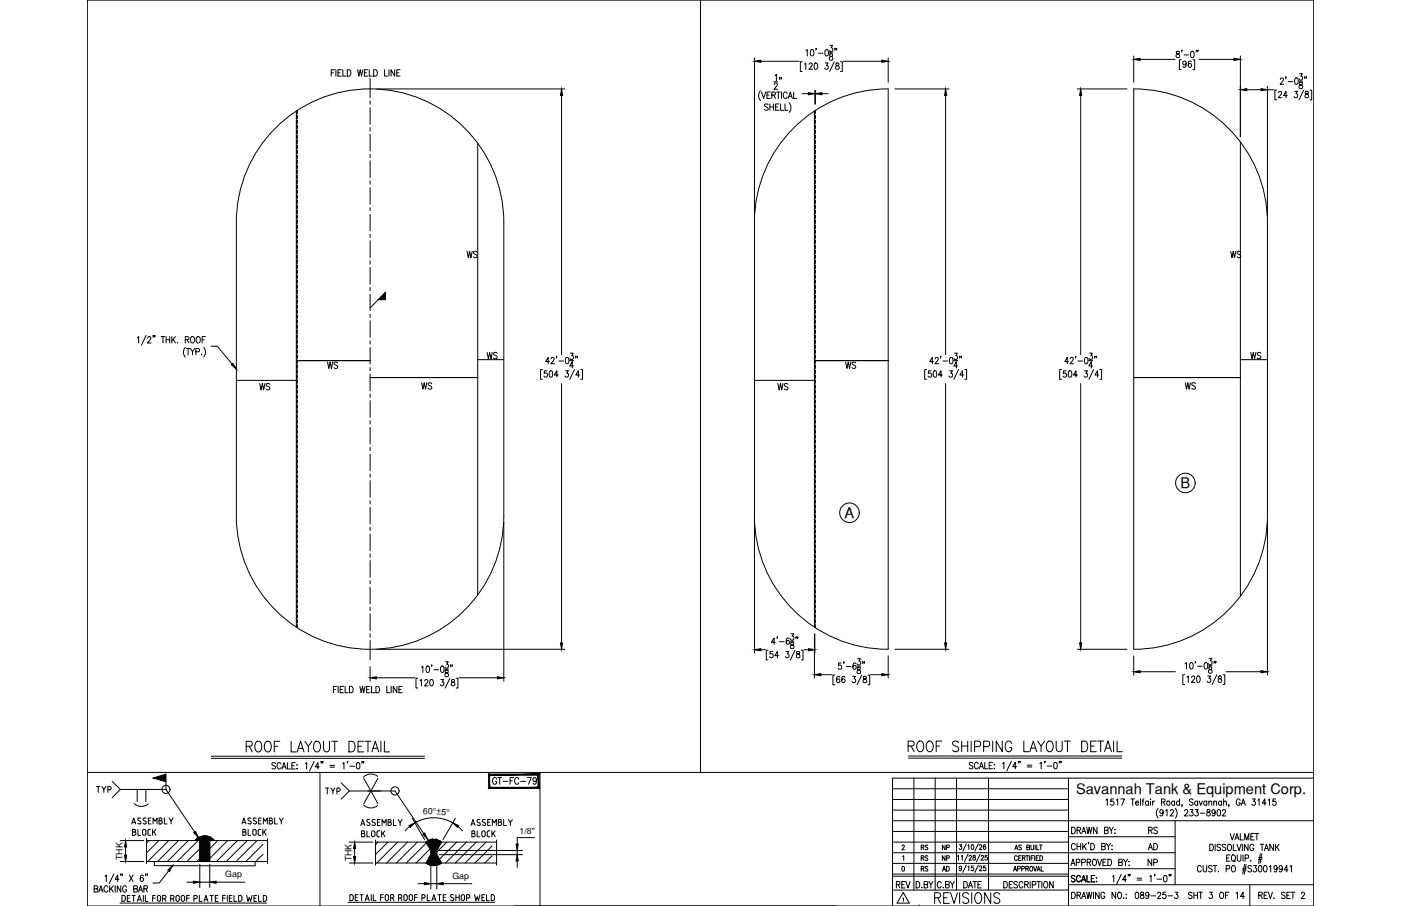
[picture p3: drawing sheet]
<svg xmlns="http://www.w3.org/2000/svg" width="432mm" height="279mm" viewBox="0 0 432 279" stroke-linecap="round" stroke-linejoin="round" font-family="sans-serif">
<defs><g id="words">
<text font-size="7.1" x="75.1" y="233.2">ROOF LAYOUT DETAIL</text>
<text font-size="6.6" x="287.2" y="279.8">REVISIONS</text>
<g font-size="5.3">
<text x="143.2" y="80.8">WS</text>
<text x="378.5" y="80.8">WS</text>
<text x="100.2" y="115">WS</text>
<text x="259.6" y="115">WS</text>
<text x="129.1" y="121.4">WS</text>
<text x="364.4" y="121.4">WS</text>
<text x="151" y="243.1">GT-FC-79</text>
<text x="99.5" y="246.2">TYP</text>
<text x="275.5" y="275.2">REV</text>
<text x="296" y="275.2">DATE</text>
<text x="348.9" y="278.3">089-25-3</text>
</g>
<g font-size="4.9">
<text x="149.2" y="111.8">WS</text>
<text x="384.5" y="111.8">WS</text>
<text x="79" y="121.4">WS</text>
<text x="238.8" y="121.4">WS</text>
<text x="28.9" y="245.5">TYP</text>
<text x="110.4" y="259.3">BLOCK</text>
<text x="144.6" y="259.3">BLOCK</text>
<text x="353.1" y="258.2">RS</text>
<text x="353.1" y="263.2">AD</text>
<text x="353.1" y="268.1">NP</text>
</g>
<g font-size="4.5">
<text x="363.9" y="150.6">B</text>
<text x="260.3" y="159.8">A</text>
<text x="331.6" y="244.9">Savannah Tank &amp; Equipment Corp.</text>
</g>
<g font-size="4.4">
<text x="282.9" y="263.2">RS</text>
<text x="289.6" y="263.2">NP</text>
<text x="282.9" y="269.9">RS</text>
<text x="282.9" y="266.7">RS</text>
<text x="289.6" y="269.9">AD</text>
<text x="289.6" y="266.7">NP</text>
</g>
<g font-size="2.7">
<text x="130.3" y="250.9" transform="rotate(3 130.3 250.9)">60°±5°</text>
<text x="160.1" y="257.3">1/8&quot;</text>
<text x="37.7" y="265.2" transform="rotate(-90 37.7 265.2)">THK</text>
<text x="108.3" y="265.6" transform="rotate(-90 108.3 265.6)">THK</text>
<text x="69.4" y="270.5">Gap</text>
<text x="139.4" y="270.9">Gap</text>
</g>
</g></defs>
<!-- layer: SHOP TAG -->
<path d="M283.3 279.4h.1M404.9 279.4h.1" fill="none" stroke="#000" stroke-width=".31"/>
<!-- layer: 0 -->
<g fill="none" stroke="#000" stroke-width=".31">
<path d="M26.9 0h378v279.4h-378zM215.9 0v238.2M26.9 238.2h378M98.6 238.2v41.2M166.4 238.2v41.2M281.7 240v34.5M288.2 240v34.5M294.8 240v34.5M304.7 240v34.5M329.3 240v39.4M404.9 240h-129.8v39.4M275.1 243.2h54.2"/>
<path d="M275.1 246.5h54.2M275.1 253.1h129.8M275.1 259.7h54.2M275.1 256.4h54.2M275.1 249.8h54.2M329.3 258h32.9M362.2 253.1v19.7M158.5 279.4h99.3M275.1 270.2h54.2M275.1 269.6h54.2M275.1 274.5h54.2M275.1 263h87.1"/>
<path d="M275.1 266.3h54.2M329.3 267.9h32.9M329.3 272.8h75.6M385.2 272.8v6.6"/>
</g>
<!-- layer: TEXT -->
<g fill="none" stroke="#000" stroke-width=".31">
<path d="M330.3 255.1a1.01 1.01 0 0 1 1.1 1 1.01 1.01 0 0 1-1.1 1zM332 256.1l.9-.2 .1-.6-1-.2v2M332.5 256.1l.6 1M333.4 257.1l.6-2 .7 2M333.6 256.4h.8M334.9 255.1l.4 2 .4-2 .4 2 .4-2M335.6 259.8h-.2h.2l-.2 .5M338.1 255.1v2l-1.1-2v2M340.4 256.1l1-.2 .1-.6-1.1-.2v2l1.1-.2v-.5l-.4-.3M340.9 246.8l.4-.4v1.9M341.9 255.1l.6 1v1M343.1 255.1l-.6 1"/>
<path d="M343.2 246.4h-.8l-.1 .8a.61 .61 0 0 1 .9 .1 .61 .61 0 0 1-.1 .8 .61 .61 0 0 1-.9-.1M343.5 257h.2zM343.6 255.8v.1zM344.1 246.8l.4-.4v1.9M345.4 246.4h1.2l-.8 1.9M348.6 246.4h1.1M349.1 246.4v1.9M350 247.6h.9l-.1-.5a.58 .58 0 0 0-.8 .7 .58 .58 0 0 0 .9 .3M351.5 246.4v1.9M352 247h.5M352.6 246.4l-.3 .1-.1 .3v1.5M354 247.3l-.2-.2a.58 .58 0 0 0-.8 .6 .58 .58 0 0 0 1 .4"/>
<path d="M354 247v1.3M354.6 246.4v.2zM354.6 247.1v1.2M355.3 247v1.3M355.9 247l-.4 .1-.2 .5M357 249.3a2.24 2.24 0 0 0 0 3M358 247.3l.9-.1 .1-.6-1-.2v1.9M358.5 250.3l-.1 .3a.54 .54 0 0 1-.8 .1 .54 .54 0 0 1 0-.8 .54 .54 0 0 1 .8 .1l.1 .3a.9 .9 0 0 1-.7 1.3l-.3-.2M358.5 247.3l.6 1M359.3 250l.4-.3v1.9M360.7 250.1l.2-.3 .5-.1 .3 .5-1.1 1.4h1.2M362 247.3l-.1-.2a.58 .58 0 0 0-.8 .6 .58 .58 0 0 0 .9 .4"/>
<path d="M362 247v1.3M362.2 249.3a2.31 2.31 0 0 1 0 3M363.6 247.3a.56 .56 0 0 0-.8 0 .56 .56 0 0 0 0 .8 .56 .56 0 0 0 .8 0M363.6 246.4v1.9M364.4 248.3h-.2h.2l-.2 .4M365.1 250.1l.3-.4h.4l.3 .3-1.1 1.6h1.1M366.8 249.7h.9l-.5 .7a.6 .6 0 0 1 .5 .9 .6 .6 0 0 1-1.1 0M367.7 246.7l-.4-.3-.7 .3 .2 .4 .9 .7v.3l-.4 .2-.7-.2M368.4 249.7h.9l-.5 .7a.6 .6 0 0 1 .5 1 .6 .6 0 0 1-1.1-.1M369.1 247.3a.56 .56 0 0 0-.7 0 .56 .56 0 0 0 0 .8 .56 .56 0 0 0 .7 0M369.1 247v1.3M369.6 247l.5 1.3 .5-1.3"/>
<path d="M369.9 250.8h1.4M371.9 247.3a.56 .56 0 0 0-.8 0 .56 .56 0 0 0 0 .8 .56 .56 0 0 0 .8 0M371.9 247v1.3M372.1 249.8v.5a.72 .72 0 0 1 .8 .4 .72 .72 0 0 1-.3 .9 .63 .63 0 0 1-.8-.6 .63 .63 0 0 1 .9-.6l.2-.3v-.3zM372.6 247.4l.4-.4 .4 .1 .1 1.2M372.6 247v1.3M374.1 247.4l.4-.4 .4 .1 .1 1.2M374.1 247v1.3M374.5 250.3v.3a.54 .54 0 0 1-.8 .1 .54 .54 0 0 1 0-.8 .54 .54 0 0 1 .8 .1v.3a.9 .9 0 0 1-.6 1.3l-.3-.2M375.3 249.8l.3-.1a1.06 1.06 0 0 1 .6 .9 1.06 1.06 0 0 1-.6 1l-.3-.1-.2-.7zM376.5 247.3a.56 .56 0 0 0-.8 0 .56 .56 0 0 0 0 .8 .56 .56 0 0 0 .8 0M376.5 247v1.3"/>
<path d="M376.8 250.1l.1-.3 .5-.1 .3 .5-1 1.4h1.1M377.1 247.4l.4-.4 .4 .1 .1 1.2M377.1 246.4v1.9M378.8 248.3l-.1 .4M379.2 257.1l.6 1.9 .6-1.9M380.6 259l.6-1.9 .7 1.9M380.8 258.4h.8M382.2 246.8a.61 .61 0 0 0-.7-.4 .61 .61 0 0 0-.5 .7v.5a.61 .61 0 0 0 .6 .8 .61 .61 0 0 0 .6-.8h-.4M382.3 257.1v1.9h.9M382.5 248.3l.7-1.9 .6 1.9M382.8 247.7h.8M383.6 259v-1.9l.7 1.9 .6-1.9v1.9"/>
<path d="M385.5 258h.7M386 246.4h.9l-.5 .7a.6 .6 0 0 1 .5 .9 .6 .6 0 0 1-1.1 0M386.6 257.1h-1.1v1.9h1.1M386.8 257.1h1.1M387.4 257.1v1.9M387.7 246.8l.4-.4v1.9M390.2 247.7h-1.2l.8-1.3v1.9M390.9 246.8l.4-.4v1.9M393.2 246.4h-.8l-.1 .8a.61 .61 0 0 1 .9 .1 .61 .61 0 0 1-.1 .8 .61 .61 0 0 1-.9-.1M278 260.9l.3-.3 .4 .3-.7 1.2h.8M278.1 267.2h.2a.82 .82 0 0 1 .5 .7 .82 .82 0 0 1-.5 .7l-.3-.6zM278.2 264.2l.3-.3v1.5"/>
<path d="M278.3 277.1l.2-.2v1M278.4 275.2l1.9 3.3h-3.8zM284.1 273.6v.2zM284.8 272.8l1-.1v-.8l-1-.1v2l1.1-.2v-.4l-.4-.4M286.3 271.8l.6 1v1M287.5 271.8l-.6 1M290.1 272.3a.62 .62 0 0 0-.8-.5 .62 .62 0 0 0-.4 .8v.5a.62 .62 0 0 0 .4 .7 .62 .62 0 0 0 .8-.5M291.4 272.8l1-.1 .1-.7-1.1-.2v2l1.1-.2 .1-.4-.4-.4M292.9 271.8l.6 1v1M294.2 271.8l-.7 1M295.7 260.5h.7l-.4 .5a.44 .44 0 0 1 .4 .7 .44 .44 0 0 1-.8 0M296.3 264.1l.3-.3v1.5"/>
<path d="M296.4 267.5l-.2 .4a.41 .41 0 0 1-.5-.1 .41 .41 0 0 1 .1-.6 .41 .41 0 0 1 .5 .1l-.1 1.2-.5-.2M297.8 266.8l-1.1 2.2M297.8 260.2l-1.1 2.3M298.3 267.3l.3-.2v1.4M298.3 260.8l.3-.3v1.5M298.3 263.5l-1 2.2M298.7 264.1l.2-.3 .5 .3-.8 1.2h.9M299.5 260.6a.72 .72 0 0 1 .8 .5 .72 .72 0 0 1-.5 .9l-.4-.3zM300 263.8v.5a.55 .55 0 0 1 .6 .3 .55 .55 0 0 1-.2 .7 .48 .48 0 0 1-.6-.5 .48 .48 0 0 1 .6-.5l.1-.5zM300 267.1h-.6v.6a.46 .46 0 0 1 .7 0 .46 .46 0 0 1-.1 .7 .46 .46 0 0 1-.7-.1M301.5 266.8l-1 2.2M301.5 260.2l-1 2.3"/>
<path d="M301.9 267.4l.2-.3 .5 .2-.8 1.2h.9M301.9 260.8l.2-.3 .5 .3-.8 1.2h.9M302 263.5l-1 2.2M302.4 264.1l.1-.3h.4l.2 .4-.8 1.1h.9M303.7 267.1h-.6v.6a.46 .46 0 0 1 .7 0 .46 .46 0 0 1-.1 .7 .46 .46 0 0 1-.7-.1M303.8 260.7l-.2-.2a.71 .71 0 0 0-.6 .8 .71 .71 0 0 0 .7 .6 .43 .43 0 0 0 .1-.6 .43 .43 0 0 0-.7 0v.2M304.2 263.8h-.5l-.1 .6a.46 .46 0 0 1 .7 0 .46 .46 0 0 1-.1 .7 .46 .46 0 0 1-.7-.1M309.4 271.8a1 1 0 0 1 1.1 1 1 1 0 0 1-1.1 1zM312.1 271.8h-1.1v2h1.1M312.4 268.6l.5-1.4 .4 1.4M312.6 268.2h.6M312.8 262.1l.4-1.5 .5 1.5"/>
<path d="M312.9 261.6h.6M313.5 264.2a.46 .46 0 0 0-.5-.3 .46 .46 0 0 0-.3 .5v.4a.46 .46 0 0 0 .3 .6 .46 .46 0 0 0 .5-.4M313.6 272.1l-.4-.3-.6 .1v.7l.8 .4 .2 .5-.4 .3-.7-.3M313.6 267.9h.7v-.7h-.7v1.4M314 264.6h.5M314.7 263.9h-.7v1.5h.7M314.8 260.8l-.3-.2-.5 .2 .1 .4 .7 .4-.3 .5-.5-.2M314.9 267.9h.7v-.7h-.7v1.4M315.1 264.6l.7-.1 .1-.5-.8-.1v1.5M315.3 272.3a.62 .62 0 0 0-.8-.5 .62 .62 0 0 0-.4 .8v.5a.62 .62 0 0 0 .4 .7 .62 .62 0 0 0 .8-.5M315.5 264.6l.4 .8M315.8 272.8l1-.1 .1-.7-1.1-.2v2"/>
<path d="M316.1 267.9l.8-.1v-.6h-.8v1.4M316.2 263.9h.8M316.4 272.8l.5 1M316.5 261.3l.7-.1 .1-.5-.8-.1v1.5l.8-.2v-.5l-.3-.1M316.6 267.9l.4 .7M316.6 263.9v1.5M317.3 263.9v1.5M317.5 271.8v2M317.6 267.2a.68 .68 0 0 1 .7 .7 .68 .68 0 0 1-.7 .7l-.2-.5zM317.7 260.6v1l.4 .5 .4-.2 .1-1.3M317.8 264.6h.5M318.2 272.9l.9-.1 .1-.8-1-.2v2"/>
<path d="M318.5 267.2l.5 1.4 .5-1.4M318.6 263.9h-.8v1.5M318.9 263.9v1.5M319 260.6v1.5M319.4 264.6h.4M319.5 260.6v1.5h.8M319.6 271.8h1.1M319.6 268.6l.5-1.4 .5 1.4M319.8 268.2h.6M320.1 263.9h-.7v1.5h.7M320.1 271.8v2M320.4 260.6h.8"/>
<path d="M320.5 263.9a.75 .75 0 0 1 .9 .7 .75 .75 0 0 1-.9 .8zM320.8 260.6v1.5M320.9 267.2v1.4h.7M321.1 271.8v2M322 271.9l.1-.1a1.01 1.01 0 0 1 .9 1 1.01 1.01 0 0 1-.9 1 1.24 1.24 0 0 1-.1-1.9zM324.6 271.8v2l-1.1-2v2M330.1 266.9l.6-1.9 .6 1.9M330.3 275.1a1 1 0 0 1 1.1 1 1 1 0 0 1-1.1 1zM330.3 266.3h.8M331.3 270.3l-.4-.3-.7 .3 .2 .4 .8 .5v.7l-.6 .1-.4-.3M331.4 260.6a.62 .62 0 0 0-.7-.5 .62 .62 0 0 0-.5 .8v.4a.62 .62 0 0 0 .5 .8 .62 .62 0 0 0 .7-.5M331.7 266l1-.1 .1-.7-1.1-.2v1.9"/>
<path d="M332 276.1l.9-.1 .1-.7-1-.2v2M332 260.1v2M332 261h1.1M332.5 276.1l.6 1M333 270.5a.61 .61 0 0 0-.7-.5 .61 .61 0 0 0-.5 .7v.5a.61 .61 0 0 0 .5 .8 .61 .61 0 0 0 .7-.5M333.1 260.1v2M333.3 272l.7-2 .6 2M333.4 277.1l.6-2 .7 2M333.4 266l.9-.1 .1-.7-1-.2v1.9M333.6 271.3h.7M333.6 276.5h.8M333.7 260.1v2"/>
<path d="M334.1 260.9l.7 1.2M334.8 260.1l-1.1 1.3M334.9 275.1l.4 2 .4-2 .4 2 .4-2M335 270v2h1M335.1 265.9l.9-.1v-.7l-.9-.1v1.9M335.6 265.9l.6 1M336.2 260.1a1 1 0 0 1 1.1 1 1 1 0 0 1-1.1 1zM336.4 270.9h.6M337 265.1l.1-.1a1 1 0 0 1 .9 .9 1 1 0 0 1-.9 1 1.26 1.26 0 0 1-.1-1.8zM337 275.1v2M337.4 270h-1v2h1M337.9 271.9h.1z"/>
<path d="M337.9 270.6v.2zM338.3 265l.6 1.9 .7-1.9M338.8 275.1v2l-1.2-2v2M339.6 261l.9-.1 .1-.6-1-.2v2l1-.2v-.7l-.3-.2M339.9 265.9h.7M340.5 275.6a.62 .62 0 0 0-.7-.5 .62 .62 0 0 0-.5 .8v.5a.62 .62 0 0 0 .6 .7 .62 .62 0 0 0 .6-.7h-.4M341 260.1l.6 .9v1.1M341 265h-1.1v1.9h1.1M341.5 265a1 1 0 0 1 1.1 .9 1 1 0 0 1-1.1 1zM342.3 260.1l-.7 .9M342.7 260.8v.1zM342.7 261.9v.2z"/>
<path d="M342.9 270.4l.4-.4v2M343.9 275.1v2l-1.2-2v2M344.7 275.2l.2-.1a1 1 0 0 1 .8 1 1 1 0 0 1-.8 1 1.29 1.29 0 0 1-.2-1.9zM344.8 265.9l1-.1v-.7l-1-.1v1.9l1-.1 .1-.5-.4-.4M345.6 269.6l-1.5 3M346.2 277h.2zM346.2 265l.7 .9v1M347.2 271.3h-1.2l.8-1.3v2M347.5 265l-.6 .9M347.8 269.7h-.1h.1l-.1 .5M347.9 266.8h.2zM348 265.6v.2z"/>
<path d="M348.3 269.7l-.2 .5M350.5 270.8h1.4M350.5 271.4h1.4M354.4 270.4l.4-.4v2M356 269.7l-.2 .5M356.6 271.1h1.4M358.8 270.1l.3-.1a1.09 1.09 0 0 1 .6 1 1.09 1.09 0 0 1-.6 1 1.43 1.43 0 0 1-.3-1.9zM360.4 269.7l-.1 .5M360.9 269.7l-.1 .5M367.4 275.4l-.4-.3-.7 .3 .2 .5 .8 .5v.6l-.6 .1-.4-.3M368 276.1h1.1M368 275.1v2"/>
<path d="M369.1 275.1v2M369.5 275.1h1.1M370.1 275.1v2M370.2 267.4a.61 .61 0 0 0-.7-.5 .61 .61 0 0 0-.4 .8v.4a.61 .61 0 0 0 .4 .8 .61 .61 0 0 0 .7-.5M370.8 266.9l.1 1.7 .4 .3 .6-.3v-1.7M372.8 275.1h.8l-.4 .8a.6 .6 0 0 1 .4 .9 .6 .6 0 0 1-1-.1M372.9 260.4a1 1 0 0 1 1.1 .9 1 1 0 0 1-1.1 1zM373.6 267.2l-.4-.3-.6 .1v.7l.8 .4 .2 .5-.4 .3-.7-.3M373.9 266.9h1.1M374.5 266.9v2M374.5 260.4v1.9M375.4 268.8h.2z"/>
<path d="M376.2 260.6l-.4-.2-.7 .2 .1 .5 .8 .4v.7l-.5 .1-.4-.3M376.2 275.2l.2-.1a1 1 0 0 1 .8 1 1 1 0 0 1-.8 1 1.27 1.27 0 0 1-.2-1.9zM377.7 276.1h.7M377.8 260.6l-.4-.2h-.6v.6l.8 .5 .2 .5-.4 .3-.7-.3M377.9 267.9h1v-.9l-1-.1v2M378.1 264.6h.6M378.6 260.4h.2a1 1 0 0 1 .8 .9 1 1 0 0 1-.8 1 1.26 1.26 0 0 1-.2-1.9zM378.8 275.1h-1.1v2M379.1 263.6h-1v2h1M379.7 263.9l.3-.3a1 1 0 0 1 .8 1 1 1 0 0 1-.8 1l-.5-.7zM379.8 267l.2-.1a1.01 1.01 0 0 1 .8 1 1.01 1.01 0 0 1-.8 1 1.29 1.29 0 0 1-.2-1.9zM380.1 260.4v1.9h1"/>
<path d="M380.2 265.2l.5 .6M381 275.5l.4-.4v2M381.2 260.4l.7 1.9 .6-1.9M381.3 263.6v1.4l.5 .6 .6-.3 .1-1.7M382.9 260.4v1.9M382.9 268.3h1.2M383 267.8h1.1M383.1 263.6v2M383.5 276.5h-1.2l.8-1.4v2M383.6 266.6l-.6 3M383.8 264.7l.9-.1 .1-.8-1-.2v2M384.1 266.6l-.6 3"/>
<path d="M384.7 260.4v1.9l-1.2-1.9v1.9M385.5 265.4v.2zM385.7 267.2l-.4-.3-.7 .3 .2 .5 .9 .6v.3l-.4 .3-.7-.3M386.4 266.9h.8l-.4 .8a.6 .6 0 0 1 .4 .9 .6 .6 0 0 1-1-.1M386.4 260.8a.62 .62 0 0 0-.7-.4 .62 .62 0 0 0-.5 .7v.5a.62 .62 0 0 0 .6 .7 .62 .62 0 0 0 .6-.7h-.4M387.8 265h1.1M387.9 264.5h1.1M387.9 276.1l1-.1 .1-.7-1.1-.2v2M388 267l.3-.1a1.09 1.09 0 0 1 .6 1 1.09 1.09 0 0 1-.6 1l-.3-.1-.2-.7zM388.4 260.4h1.1M388.5 263.2l-.6 3.1M388.5 276.1l.6 1"/>
<path d="M388.9 263.2l-.5 3.1M389 260.4v1.9M389.6 276.1h.6M389.7 267l.2-.1a1.09 1.09 0 0 1 .6 1 1.09 1.09 0 0 1-.6 1l-.4-.4-.1-.4zM389.7 262.3l.6-1.9 .7 1.9M389.9 261.7h.8M390.7 275.1h-1.1v2h1.1M390.9 275.1l.6 2 .7-2M391.2 267.3l.4-.4v2M392.5 260.4v1.9l-1.1-1.9v1.9M392.7 276.9h.1M393.1 260.4v1.9"/>
<path d="M393.5 261.2l.7 1.1M393.6 267.6l-.2 .5a.55 .55 0 0 1-.7-.2 .55 .55 0 0 1 .1-.8 .55 .55 0 0 1 .8 .1v.4a.96 .96 0 0 1-.6 1.3l-.3-.3M394.2 260.4l-1.1 1.3M395.2 267.6l-.2 .5a.55 .55 0 0 1-.7-.3 .55 .55 0 0 1 .1-.7 .55 .55 0 0 1 .8 .1v.4a.95 .95 0 0 1-.6 1.3l-.3-.3M396.1 275.4l-.4-.3-.6 .1v.6l.8 .5 .2 .5-.4 .3-.7-.3M396.6 276.1h.7M397 268.2h-1.2l.8-1.3v2M397.6 267.3l.4-.4v2M397.7 275.1h-1.1v2h1.1M397.9 275.1h1.1M398.5 275.1v2M401.1 275.6l.3-.5 .5 .1 .2 .3-1.1 1.6h1.1"/>
<circle cx="261.8" cy="158.1" r="3"/>
<circle cx="365.3" cy="148.9" r="3"/>
<circle cx="360.1" cy="247.6" r=".62"/>
</g>
<!-- layer: DIM -->
<g fill="none" stroke="#000" stroke-width=".31">
<path d="M232.5 17.9v48.7M234.5 18.9h11.8M247.2 19.1h-.5v3h.5M247.9 19.8l.4-.4v2M248.4 15.7l.4-.4v2M249.4 19.9l.2-.4 .4-.1 .3 .6-1 1.4h1.1M250 15.4l.2-.1a1.07 1.07 0 0 1 .7 1 1.07 1.07 0 0 1-.7 1 1.38 1.38 0 0 1-.2-1.9zM251.1 19.5l.3-.1a1.06 1.06 0 0 1 .6 1 1.06 1.06 0 0 1-.6 1l-.3-.1-.2-.7zM251.6 15h-.2h.2l-.2 .5M252.2 16.4h1.5M254.3 19.4h.9l-.5 .8a.6 .6 0 0 1 .5 .9 .6 .6 0 0 1-1-.1M254.5 15.4l.2-.1a1.07 1.07 0 0 1 .6 1 1.07 1.07 0 0 1-.6 1 1.35 1.35 0 0 1-.2-1.9z"/>
<path d="M255.6 16.3h1.1M255.7 14h.9l-.5 .7a.6 .6 0 0 1 .5 .9 .6 .6 0 0 1-1 0M255.7 16.7v.6a.72 .72 0 0 1 .9 .4 .72 .72 0 0 1-.3 .9 .63 .63 0 0 1-.8-.7 .63 .63 0 0 1 .9-.5l.1-.7zM257.1 19.1l-1.4 3M257.4 15l-.1 .5M257.7 19.5v.6a.72 .72 0 0 1 .8 .4 .72 .72 0 0 1-.2 .9 .63 .63 0 0 1-.8-.7 .63 .63 0 0 1 .8-.5l.3-.3-.1-.4zM257.9 15h-.2h.2l-.2 .5M259 19.1h.6v3h-.6M259.9 18.9h11.9M273.7 17.9v7.5M349.4 17.3v8.1M351.4 18.3h10.7"/>
<path d="M362.6 15.9v.6a.8 .8 0 0 1 .8 .3 .8 .8 0 0 1 0 .9 .64 .64 0 0 1-1-.4 .64 .64 0 0 1 .9-.7l.1-.7zM364.1 18.4h-.6v3h.6M364.3 15.5l-.1 .5M364.9 16.9h1.5M365.6 19.5l-.1 .3a.55 .55 0 0 1-.8 0 .55 .55 0 0 1 0-.8 .55 .55 0 0 1 .8 .1l.1 .4a.9 .9 0 0 1-.7 1.3l-.3-.3M367.2 15.9l.2-.1a1.07 1.07 0 0 1 .7 1 1.07 1.07 0 0 1-.7 1 1.41 1.41 0 0 1-.2-1.9zM367.2 19.1l-.3-.3a1.11 1.11 0 0 0-.1 2 .55 .55 0 0 0 .5-.5 .55 .55 0 0 0-.5-.6 .55 .55 0 0 0-.6 .4M367.7 18.4h.5v3h-.5M368.8 15.5l-.2 .5M369.3 15.5h-.2h.2l-.2 .5M369.6 18.3h10.7M382.3 17.3v24.9"/>
<path d="M102.1 22.4h.6M103.1 21.5h-1v2M103.5 21.5v2M104.2 22.4h.6M105.2 21.5h-1v2h1M105.7 21.5v2h.9M107 21.5a.99 .99 0 0 1 1.2 1 .99 .99 0 0 1-1.2 1zM110.2 21.5l.4 2 .4-2 .4 2 .4-2M112.3 22.4h.6M113.3 21.5h-1v2h1M113.8 21.5v2h1M115.2 21.5a1 1 0 0 1 1.1 1 1 1 0 0 1-1.1 1z"/>
<path d="M116.1 27.4h58M118.5 21.5v2h1M119.9 21.5v2M121.6 21.5v2l-1.1-2v2M122.3 22.4h.6M123.3 21.5h-1v2h1M173.1 29.4v80M234.4 28a2.3 2.3 0 0 0 0 3M234.7 28.4l.7 2 .6-2M236.4 29.3h.6M236.7 32.3l-.4-.3-.5 .1v.7l.8 .4 .1 .5-.4 .3-.7-.3M237.3 32v2"/>
<path d="M237.3 33h1.1M237.4 28.4h-1v2h1M237.9 29.3l1-.1v-.7l-1-.1v2M238.4 32v2M238.5 29.3l.5 1.1M238.5 25.2h1.1M238.6 26l.3-.4 .5 .1 .2 .3-1.1 1.5h1.1M238.9 23.3l.4-.4v2M239.1 33h.6M239.3 28.4h1.2M239.9 28.4v2M240.1 32h-1v2h1"/>
<path d="M240.4 24l-.2 .4M240.6 32v2h.9M240.9 24h-.2h.2l-.2 .4M240.9 28.4v2M241.9 32v2h1M242.6 28.9a.62 .62 0 0 0-.7-.5 .62 .62 0 0 0-.5 .7v.5a.62 .62 0 0 0 .5 .7 .62 .62 0 0 0 .7-.4M242.9 30.4l.7-2 .6 2M243.2 29.7h.8M243.2 31.7a2.24 2.24 0 0 1 0 3M244.6 28.4v2h1M247.2 28.9h2M251.1 27.9v4.2"/>
<path d="M251.3 27.9v4.2M253.3 28.9h2M275.8 27.4h16.7M291.4 29.4v80M332 27.4h15.4M333.1 29.4v80M384.3 27.7h4.4M390.6 26.6v40M390.6 27.7h2M393.5 27.8h-.6v3h.6M394.1 28.6l.1-.3 .5-.1 .3 .5-1 1.4h1.1M394.6 24.5l.3-.5 .5 .1 .2 .3-1.1 1.6h1.1"/>
<path d="M396.4 23.7l-.2 .5M396.8 29.5h-1.2l.8-1.3v1.9M397 25.2h1.4M399 28.2h.9l-.5 .7a.6 .6 0 0 1 .5 1 .6 .6 0 0 1-1.1-.1M399.2 24.1l.4-.1a1.15 1.15 0 0 1-.1 2l-.4-.4-.1-.4zM400.4 25h1.1M400.5 22.7h.9l-.5 .8a.6 .6 0 0 1 .5 .9 .6 .6 0 0 1-1-.1M400.5 25.4v.6a.72 .72 0 0 1 .9 .4 .72 .72 0 0 1-.3 .9 .64 .64 0 0 1-.8-.6 .64 .64 0 0 1 .9-.6l.2-.3-.1-.4zM401.8 27.8l-1.4 3M402.2 23.7h-.2h.2l-.2 .5M402.4 28.3v.5a.72 .72 0 0 1 .8 .4 .72 .72 0 0 1-.3 .9 .63 .63 0 0 1-.7-.6 .63 .63 0 0 1 .8-.6l.2-.3v-.3zM402.7 23.7l-.2 .5"/>
<path d="M403.7 27.8h.6v3h-.6M116.6 92.4h2.2v-2.2l-4.7 4.7M42.3 104.2l.4-.4v2M45 103.4l-1.4 3M45.5 104.3l.2-.4 .5-.1 .3 .6-1.1 1.4h1.2M47.3 103.5h-.2h.2l-.2 .5M47.8 103.5h-.2h.2l-.2 .5M49.7 103.8h1.1M50.2 103.8v2M51.2 103.8v2M51.2 104.8h1.1M52.3 103.8v2"/>
<path d="M53 103.8v2M53.4 104.6l.7 1.2M54.1 103.8l-1.1 1.3M54.7 105.6h.1M57.1 104.8l1-.2v-.6l-1-.2v2M57.1 107.1a2.24 2.24 0 0 0 0 3M57.4 107.5h1.1M57.7 104.8l.5 1M58 107.5v2M58.7 107.5l.6 .9v1.1M59 103.9l.2-.1a1 1 0 0 1 .8 1 1 1 0 0 1-.8 1 1.24 1.24 0 0 1-.2-1.9zM60 107.5l-.7 .9"/>
<path d="M60.4 108.5l.9-.1v-.8l-.9-.1v2M60.8 103.9l.1-.1a1 1 0 0 1 .8 1 1 1 0 0 1-.8 1 1.24 1.24 0 0 1-.1-1.9zM62.1 109.3v.2zM62.3 104.8h.6M62.8 107.1a2.3 2.3 0 0 1 0 3M63.3 103.8h-1v2M65 106.8h2l4.6 5.5M167.2 114h-.6v3h.6M168.6 114.3h-.8l-.1 .9a.62 .62 0 0 1 .9 0 .62 .62 0 0 1-.1 .9 .62 .62 0 0 1-.9-.1M169.4 111.5h-1.2l.8-1.3v2M169.5 114.4l.2-.1a1.07 1.07 0 0 1 .7 1 1.07 1.07 0 0 1-.7 1 1.41 1.41 0 0 1-.2-1.9zM169.8 110.7l.2-.4 .5-.1 .3 .6-1 1.4h1.1"/>
<path d="M171.6 109.9h-.2h.2l-.2 .5M172 115.7h-1.2l.8-1.4v2M172.2 111.3h1.5M173.1 118.3v80M174.3 114.3h.9l-.5 .8a.6 .6 0 0 1 .5 .9 .6 .6 0 0 1-1.1 0M174.5 110.3h.6l.2 .3v1.2l-.4 .4-.6-.4-.1-.7zM175.6 111.2h1.2M175.8 108.9h.9l-.5 .7a.6 .6 0 0 1 .5 1 .6 .6 0 0 1-1.1-.1M176.8 112.8h-1.2l.8-1.3v2M177.1 114l-1.5 3M177.5 109.9h-.2h.2l-.2 .5M178 109.9l-.2 .5"/>
<path d="M178.7 115.7h-1.2l.8-1.4v2M179 114h.5v3h-.5M285.5 114h-.5v3h.5M287 114.3h-.8l-.1 .9a.62 .62 0 0 1 .9 0 .62 .62 0 0 1-.1 .9 .62 .62 0 0 1-.9-.1M287.7 111.5h-1.1l.7-1.3v2M287.9 114.4l.2-.1a1.07 1.07 0 0 1 .6 1 1.07 1.07 0 0 1-.6 1 1.35 1.35 0 0 1-.2-1.9zM288.2 110.7l.2-.4 .5-.1 .3 .6-1.1 1.4h1.2M290 109.9h-.2h.2l-.2 .5M290.4 115.7h-1.2l.8-1.4v2M290.6 111.3h1.5M291.4 118.3v80M292.7 114.3h.8l-.4 .8a.6 .6 0 0 1 .4 .9 .6 .6 0 0 1-1 0"/>
<path d="M292.8 110.3h.7l.1 .3v1.2l-.4 .4-.4-.1-.1-.3-.1-.7zM294 111.2h1.2M294.2 108.9h.8l-.4 .7a.6 .6 0 0 1 .5 1 .6 .6 0 0 1-1.1-.1M295.2 112.8h-1.2l.8-1.3v2M295.4 114l-1.4 3M295.9 109.9h-.2h.2l-.2 .5M296.4 109.9l-.2 .5M297 115.7h-1.2l.9-1.4v2M297.4 114h.5v3h-.5M327.2 114h-.6v3h.6M328.6 114.3h-.8l-.1 .9a.62 .62 0 0 1 .9 0 .62 .62 0 0 1-.1 .9 .62 .62 0 0 1-.9-.1M329.4 111.5h-1.2l.8-1.3v2"/>
<path d="M329.5 114.4l.2-.1a1.07 1.07 0 0 1 .7 1 1.07 1.07 0 0 1-.7 1 1.41 1.41 0 0 1-.2-1.9zM329.8 110.7l.2-.4 .5-.1 .3 .6-1 1.4h1.1M331.6 109.9h-.2h.2l-.2 .5M332 115.7h-1.2l.8-1.4v2M332.2 111.3h1.5M333.1 118.3v80M334.3 114.3h.9l-.5 .8a.6 .6 0 0 1 .5 .9 .6 .6 0 0 1-1.1 0M334.5 110.3h.6l.2 .3v1.2l-.4 .4-.6-.4-.1-.7zM335.6 111.2h1.2M335.8 108.9h.9l-.5 .7a.6 .6 0 0 1 .5 1 .6 .6 0 0 1-1.1-.1M336.8 112.8h-1.2l.8-1.3v2M337.1 114l-1.5 3"/>
<path d="M337.5 109.9h-.2h.2l-.2 .5M338 109.9h-.2h.2l-.2 .5M338.7 115.7h-1.2l.8-1.4v2M339 114h.5v3h-.5M155.3 161.1v49M232.5 161.1v40.3M390.6 161.1v47.1M239 198.1h-1.2l.8-1.3v1.9M239.6 196.5h-.2h.2l-.2 .5M240.2 197.9h1.5M243.3 197l-.3-.2a1.1 1.1 0 0 0-.7 .9 1.1 1.1 0 0 0 .6 1 .58 .58 0 0 0 .4-.8 .58 .58 0 0 0-.9-.1l-.1 .3M243.6 197.7h1.1"/>
<path d="M243.8 195.5h.8l-.4 .7a.6 .6 0 0 1 .5 .9 .6 .6 0 0 1-1.1-.1M243.8 198.2v.5a.72 .72 0 0 1 .8 .4 .72 .72 0 0 1-.3 .9 .64 .64 0 0 1-.7-.6 .64 .64 0 0 1 .8-.6l.2-.3v-.3zM245.4 196.5l-.1 .5M245.9 196.5h-.2h.2l-.2 .5M251 195.5v13.6M251.1 195.5v5.9M102.8 212.6h.6M103.8 211.7h-1v1.9M104.2 211.7v1.9M104.8 212.6h.7M105.9 211.7h-1.1v1.9h1.1M106.4 211.7v1.9h.9"/>
<path d="M107.7 211.7a1 1 0 0 1 1.2 1 1 1 0 0 1-1.2 .9zM110.9 211.7l.4 1.9 .4-1.9 .4 1.9 .4-1.9M113 212.6h.6M114 211.7h-1v1.9h1M114.1 205.6v4.5M114.5 211.7v1.9h1M115.9 211.7a1 1 0 0 1 1.1 1 1 1 0 0 1-1.1 .9zM116 209h11.9M116.1 200.2h58M119.2 211.7v1.9h1M120.6 211.7v1.9M122.3 211.7v1.9l-1.1-1.9v1.9"/>
<path d="M123 212.6h.6M124 211.7h-1v1.9h1M128.8 209.2h-.6v3h.6M129.5 209.9l.4-.3v1.9M129.9 205.8l.4-.4v2M130.9 210l.4-.4h.3l.3 .3-1 1.6h1.1M131.5 205.5l.3-.1a1.09 1.09 0 0 1 .6 1 1.09 1.09 0 0 1-.6 1l-.4-.4-.1-.5zM132.7 209.6h.4a1.14 1.14 0 0 1-.2 1.9l-.2-.1-.3-.7zM133.1 205.1l-.1 .5M133.8 206.5h1.4M135.9 209.6h.9l-.5 .7a.6 .6 0 0 1 .5 .9 .6 .6 0 0 1-1.1-.1M136 205.5l.2-.1a1.09 1.09 0 0 1 .7 1 1.09 1.09 0 0 1-.7 1 1.43 1.43 0 0 1-.2-1.9z"/>
<path d="M137.1 206.4h1.1M137.3 204.1h.9l-.5 .8a.6 .6 0 0 1 .5 .9 .6 .6 0 0 1-1.1-.1M137.3 206.8v.6a.72 .72 0 0 1 .8 .4 .72 .72 0 0 1-.3 .9 .64 .64 0 0 1-.7-.7 .64 .64 0 0 1 .8-.5l.3-.3-.1-.4zM138.7 209.2l-1.5 3M138.9 205.1l-.1 .5M139.2 209.6v.6a.72 .72 0 0 1 .9 .4 .72 .72 0 0 1-.3 .9 .64 .64 0 0 1-.8-.7 .64 .64 0 0 1 .9-.5l.2-.3-.1-.4zM139.4 205.1l-.1 .5M140.6 209.2h.5v3h-.5M141.5 209h11.8M234.5 200.4h1.3M236.7 200.5h-.5v3h.5M238.2 200.9h-.8l-.1 .8a.61 .61 0 0 1 .9 .1 .61 .61 0 0 1-.1 .9 .61 .61 0 0 1-.9-.2"/>
<path d="M240 202.2h-1.2l.8-1.3v2M242.2 200.9h.9l-.5 .7a.6 .6 0 0 1 .5 1 .6 .6 0 0 1-1-.1M245 200.5l-1.4 3M245.6 201v.5a.72 .72 0 0 1 .8 .5 .72 .72 0 0 1-.3 .9 .64 .64 0 0 1-.7-.7 .64 .64 0 0 1 .8-.6l.3-.2-.1-.4zM247 200.5h.5v3h-.5M247.8 200.4h1.4M253 208.1h3.4M257.3 208.2h-.6v3h.6M258.8 208.9l-.3-.3a1.1 1.1 0 0 0-.7 .9 1.1 1.1 0 0 0 .6 1 .55 .55 0 0 0 .5-.5 .55 .55 0 0 0-.5-.6 .55 .55 0 0 0-.6 .5M259.3 204.4h-.8l-.1 .9a.61 .61 0 0 1 .9 0 .61 .61 0 0 1-.1 .9 .61 .61 0 0 1-.9-.2M260.2 204.2h-.2h.2l-.2 .4M260.4 208.9l-.5-.3a1.14 1.14 0 0 0 .1 1.9 .55 .55 0 0 0 .5-.5 .55 .55 0 0 0-.4-.6 .55 .55 0 0 0-.7 .5"/>
<path d="M260.8 205.6h1.4M262.8 208.6h.9l-.5 .7a.59 .59 0 0 1 .5 1 .59 .59 0 0 1-1.1-.1M263.8 204.7l-.5-.3a1.14 1.14 0 0 0 .1 2 .59 .59 0 0 0 .5-.7 .59 .59 0 0 0-.8-.4l-.2 .5M264.1 205.4h1.2M264.3 203.1h.9l-.5 .8a.6 .6 0 0 1 .5 .9 .6 .6 0 0 1-1.1-.1M264.3 205.8v.6a.72 .72 0 0 1 .9 .4 .72 .72 0 0 1-.3 .9 .64 .64 0 0 1-.8-.6 .64 .64 0 0 1 .8-.6l.3-.3-.1-.4zM265.6 208.2l-1.5 3M266 204.2h-.2h.2l-.2 .4M266.1 208.7v.5a.72 .72 0 0 1 .9 .4 .72 .72 0 0 1-.3 .9 .63 .63 0 0 1-.8-.6 .63 .63 0 0 1 .9-.6l.2-.3-.1-.3zM266.4 204.2l-.1 .4M267.5 208.2h.6v3h-.6M268.4 208.1h3.4"/>
<path d="M273.7 202.3v6.8M275.8 200.2h16.7M332 200.2h15.4M349.4 202.3v5.9M351.4 207.2h10.8M365.1 208.1h-.5v3h.5M365.3 204.7l.4-.4v2M365.8 208.9l.4-.4v1.9M366.9 204.4h.6l.2 .3v1.2l-.4 .4-.6-.4zM367.3 208.9l.1-.3a.56 .56 0 0 1 .8 .1 .56 .56 0 0 1-.2 .8l-.8 .9h1.1M368.5 204.1l-.2 .4M369 208.6h.7l.1 .3v1.2l-.4 .3-.5-.3-.1-.8z"/>
<path d="M369.1 205.5h1.4M371.3 204.4l.3-.1a1.06 1.06 0 0 1 .6 1 1.06 1.06 0 0 1-.6 1l-.4-.4-.1-.4zM372.2 208.5h.9l-.5 .7a.59 .59 0 0 1 .5 1 .59 .59 0 0 1-1-.1M372.5 205.3h1.1M372.6 203h.9l-.5 .8a.6 .6 0 0 1 .5 .9 .6 .6 0 0 1-1-.1M372.6 205.7v.6a.72 .72 0 0 1 .9 .4 .72 .72 0 0 1-.3 .9 .64 .64 0 0 1-.8-.6 .64 .64 0 0 1 .9-.6l.2-.3-.1-.4zM374.3 204.1h-.2h.2l-.2 .4M374.8 204.1l-.2 .4M375 208.1l-1.4 3M375.6 208.6v.5a.8 .8 0 0 1 .8 .4 .8 .8 0 0 1 0 .9 .64 .64 0 0 1-1-.5 .64 .64 0 0 1 .8-.7l.2-.6zM376.9 208.1h.6v3h-.6M377.8 207.2h10.9"/>
<path d="M65.1 233.9h65.7M65.1 233.2h65.7M84.9 235.5l-.4-.3-.7 .3 .2 .4 .8 .5 .1 .5-.4 .3-.7-.3M86.6 235.6a.61 .61 0 0 0-.7-.4 .61 .61 0 0 0-.5 .7v.5a.61 .61 0 0 0 .4 .7 .61 .61 0 0 0 .8-.4M86.9 237.2l.6-2 .7 2M87.2 236.5h.7M88.6 235.2v2h1M90 236.1h.6M91 235.2h-1v2h1M91.5 235.9h.1zM91.5 237h.1zM94.1 235.5l.4-.3v2"/>
<path d="M96.8 234.8l-1.4 3M98.4 236.5h-1.2l.8-1.3v2M101.7 236.6h1.4M101.7 236h1.4M105.6 235.5l.4-.3v2M107.8 236.3h1.5M110.1 235.3l.4-.1a1.15 1.15 0 0 1-.2 2l-.4-.4-.1-.5zM279.9 230.1h1.2a.78 .78 0 0 0 .7-.8 .78 .78 0 0 0-.7-.8h-1.2v3.3M280 233.2h65.8M280 233.8h65.8M280.8 230.1l.9 1.7M283.1 228.7l.3-.2a1.56 1.56 0 0 1 1.1 2.5 1.02 1.02 0 0 1-1.2 .8 1.02 1.02 0 0 1-.7-1.2 2.12 2.12 0 0 1 .5-1.9z"/>
<path d="M286 228.7l.3-.2a1.74 1.74 0 0 1 1.4 1.3 1.74 1.74 0 0 1-.6 1.8l-.3 .2a1.57 1.57 0 0 1-1.2-2.5zM288.5 230.1h1.1M290.3 228.5h-1.8v3.3M295.5 229a1 1 0 0 0-1.1-.5 1 1 0 0 0-.8 .8l.3 .5 1 .5a.81 .81 0 0 1 .6 .8 .81 .81 0 0 1-.7 .7h-.5l-.7-.4M296.4 230.1h1.9M296.4 228.5v3.3M298.3 228.5v3.3M299.3 228.5v3.3M299.8 235.4l-.4-.3-.5 .1-.1 .6 .9 .4 .1 .6-.4 .3-.7-.3M300.4 230.3h1.2a.88 .88 0 0 0 .7-.9 .88 .88 0 0 0-.7-.9h-1.2v3.3M301.5 235.6a.62 .62 0 0 0-.7-.5 .62 .62 0 0 0-.5 .8v.4a.62 .62 0 0 0 .5 .8 .62 .62 0 0 0 .7-.5M301.8 237.1l.7-2 .6 2"/>
<path d="M302.1 236.4h.8M303.2 230.3h1.2a.88 .88 0 0 0 .7-.9 .88 .88 0 0 0-.7-.9h-1.2v3.3M303.5 235.1v2h1M304.9 236.1h.6M305.9 235.1h-1v2h1M306 228.5v3.3M306.5 235.8h.1M306.5 236.9h.1M308.9 228.5v3.3l-1.9-3.3v3.3M309 235.5l.4-.4v2M311.7 234.7l-1.4 3M311.8 229.3a1.02 1.02 0 0 0-1.2-.8 1.02 1.02 0 0 0-.8 1.3 1.44 1.44 0 0 0 1.4 2 1.09 1.09 0 0 0 .6-1.2h-.6"/>
<path d="M313.3 236.4h-1.2l.8-1.3v2M314 234.8l-.2 .5M314.5 234.8h-.2h.2l-.2 .5M315.6 228.5v3.3h1.5M316.6 236h1.4M316.6 236.5h1.4M317.4 231.8l1.1-3.3 1 3.3M317.8 230.7h1.4M319.8 228.5l1.1 1.6v1.7M320.5 235.5l.4-.4v2M321.9 228.5l-1 1.6M322.1 234.8h-.2h.2l-.2 .5"/>
<path d="M322.7 236.2h1.5M323 228.7l.3-.2a1.44 1.44 0 0 1 1.3 2.1 1.08 1.08 0 0 1-1.1 1.3 1.08 1.08 0 0 1-1-1.3 2.12 2.12 0 0 1 .5-1.9zM325 235.2l.4-.1a1.14 1.14 0 0 1-.2 2l-.4-.4-.1-.5zM325.5 228.5v2.4a.93 .93 0 0 0 1 .9 .93 .93 0 0 0 .9-.9v-2.4M326.6 234.8h-.2h.2l-.2 .5M327.1 234.8h-.2h.2l-.2 .5M328.1 228.5h1.8M329 228.5v3.3M333.4 228.5a1.74 1.74 0 0 1 1.9 1.1 1.74 1.74 0 0 1-.6 2l-1.3 .2zM336.2 230.1h1M337.9 228.5h-1.7v3.3h1.7M338.3 228.5h1.9"/>
<path d="M339.2 228.5v3.3M340.4 231.8l1.1-3.3 1.1 3.3M340.8 230.7h1.4M343.2 228.5v3.3M344.3 228.5v3.3h1.6"/>
</g>
<!-- layer: AM_5 -->
<g fill="none" stroke="#000" stroke-width=".31">
<path d="M37.1 259.2h7.2M45.1 258.6v7.7M82.5 258.6v7.7M107.7 259.7h7.2M115.7 259v7.8M126.2 254.9l-1.4 1.4M127 252.3l3.9 6.7M127.9 253.7a11.7 11.7 0 0 1 11.6 0M140.4 252.3l-3.9 6.7M141.2 254.9l1.4 1.4M153.1 259v7.8M164.7 258.3h-5.3v2"/>
<path d="M37.1 265.7h7.2M38.7 261.2v2.5M57.6 272.1h2M61.6 266.5v7.2M61.6 272.1h3M64.6 266.5v7.2M66.6 272.1h8.9M107.7 266.1h7.2M109.3 261.7v2.5M128.8 272.5h2M132.8 264.4v9.8M132.8 272.5h1.8"/>
<path d="M134.6 264.4v9.8M135.4 262.3h25.6M135.4 263.6h25.6M136.6 272.5h8.8M159.4 262.3v1.3M159.4 265.5v2"/>
</g>
<path d="M126 254.6l1.9-.9-1.5 1.4zM139.6 253.7l1.8 .9-.4 .5zM38.4 263.7h.6l-.3 2zM38.7 259.2l.3 2h-.6zM59.6 271.7l2 .4-2 .3zM64.6 272.1l2-.4v.7zM109 264.2h.6l-.3 1.9zM109.3 259.7l.3 2h-.6zM130.8 272.2l2 .3-2 .4zM134.6 272.5l2-.3v.7zM159.4 263.6l.3 1.9h-.6zM159.1 260.3h.6l-.3 2z" fill="#000" stroke="#000" stroke-width=".31"/>
<!-- layer: Equipment-AM_0 -->
<path d="M61.6 259.2h-16.5M64.7 259.2h17.8M115.7 259.7h15.6M131.3 259.7l1.5 2.6v1.3l-1.5 2.5a3.9 3.9 0 0 0 4.8 0M131.3 259.7a3.9 3.9 0 0 1 4.8 0M136.1 259.7l-1.5 2.6v1.3l1.5 2.5M136.1 259.7h17M45.1 265.7h37.4M47.6 265.7h31v1.3h-31zM115.7 266.1h15.7M136.1 266.1h17" fill="none" stroke="#000" stroke-width=".31"/>
<!-- layer: COVER -->
<g fill="none" stroke="#000" stroke-width=".31">
<path d="M251.1 34.2h.2M251.1 193.5h.2M42.3 243.5v3.7M45 243.5v3.7M60.2 259.2a3.8 3.8 0 0 1 5.9 0M60.2 259.2h.1M60.3 259.1h.1M60.6 259.1l-.1 .1M60.7 259h.1M60.7 258.7l-.3 .3M60.8 258.6h.1M61 259l-.2 .2"/>
<path d="M61.1 258.9h.1M61.2 258.6l-.4 .3M61.2 258.5h.1M61.4 259.2h.1M61.4 258.8l-.3 .4M61.5 258.8h.1M61.6 259.2v6.5M61.6 258.4l-.4 .4M61.6 258.1l-.3 .3M61.6 259.9h.1M61.6 258.4h.1M61.6 259.6v.1"/>
<path d="M61.7 259.5h.1M61.8 259.1l-.2 .3M61.8 259.1h.1M61.9 258.7l-.4 .4M62 258.7h.1M62 259.9l-.4 .3M62 258.3l-.4 .4M62 259.8h.1M62.1 258.2h.1M62.1 257.9l-.4 .4M62.1 259.5l-.4 .3M62.1 259.4h.1"/>
<path d="M62.2 259l-.4 .4M62.3 259h.1M62.3 258.6l-.4 .4M62.4 258.6h.1M62.4 259.8l-.4 .3M62.4 258.2l-.4 .4M62.4 259.7h.1M62.5 257.9l-.4 .3M62.5 258.1h.1M62.5 259.3l-.4 .4M62.5 259.3h.1M62.6 258.9l-.4 .4"/>
<path d="M62.7 258.8h.1M62.7 258.5l-.4 .4M62.7 260h.1M62.8 258.4h.1M62.8 259.7l-.4 .3M62.8 257.8l-.3 .3M62.8 258.1l-.4 .4M62.9 259.6h.1M62.9 258h.1M62.9 259.2l-.4 .4M63 259.1h.1M63 258.8l-.4 .4"/>
<path d="M63.1 258.7h.1M63.1 259.9l-.4 .4M63.1 257.8l-.1 .1M63.1 258.4l-.4 .4M63.2 259.9h.1M63.2 258.3h.1M63.2 259.5l-.4 .4M63.2 258l-.3 .4M63.3 259.5h.1M63.3 257.9h.1M63.3 259.1l-.4 .4M63.4 259h.1"/>
<path d="M63.4 257.8h.1M63.4 258.7l-.4 .4M63.5 258.6h.1M63.5 259.8l-.4 .4M63.5 258.3l-.3 .4M63.6 259.8h.1M63.6 258.2h.1M63.6 259.4l-.4 .4M63.6 257.9l-.3 .3M63.7 259.3h.1M63.7 259l-.3 .4M63.8 258.9h.1"/>
<path d="M63.8 258.6l-.3 .4M63.9 258.5h.1M63.9 259.7l-.4 .4M63.9 257.9l-.2 .2M63.9 258.2l-.3 .4M64 259.7h.1M64 258.1h.1M64 259.3l-.4 .4M64.1 259.2h.1M64.1 258.9l-.3 .4M64.2 257.9l-.1 .1M64.2 258.8h.1"/>
<path d="M64.3 258.5l-.4 .3M64.3 259.9h.1M64.3 258.4h.1M64.3 259.6l-.4 .4M64.4 258.1l-.4 .3M64.4 259.5h.1M64.5 259.2l-.4 .4M64.5 259.1h.1M64.6 258.8l-.4 .3M64.6 258.1l-.2 .2M64.6 258.7h.1M64.6 259.9l-.3 .4"/>
<path d="M64.7 258.4l-.4 .3M64.7 259.6l-.3 .3M64.7 259.2v6.5M64.7 258.3h.1M64.8 258.2h.1M64.9 259.1l-.4 .4M64.9 259h.1M65 258.7l-.4 .3M65 258.3l-.3 .3M65 258.6h.1M65.2 258.4l-.1 .1M65.3 259l-.3 .2"/>
<path d="M65.3 258.9h.1M65.4 258.6l-.4 .3M65.6 258.7l-.2 .1M65.7 259.2h.1M65.7 258.8l-.4 .4M65.9 259l-.2 .1M66 259.1l-.1 .1M131.5 259.8l-.1 .1M131.6 259.8h.1M131.6 259.5l-.3 .2M131.9 259.7l-.3 .4M132 259.7h.1"/>
<path d="M132 259.3l-.3 .4M132.1 259.2h.1M132.2 259.1v.1M132.3 259.9h.1M132.4 259.6l-.4 .4M132.4 259.5h.1M132.5 259.2l-.4 .4M132.5 259.1h.1M132.7 259.9l-.4 .4M132.7 259h-.1M132.7 259.8h.1M132.8 259.5l-.4 .4"/>
<path d="M132.8 259.4h.1M132.9 259.1l-.4 .4M132.9 259h.1M133.1 258.9h-.1M133.1 259.8l-.4 .4M133.1 259.7h.1M133.2 259.4l-.4 .4M133.3 259.3h.1M133.3 259l-.4 .4M133.4 258.9h.1M133.5 259.7l-.4 .4M133.6 259.6h.1"/>
<path d="M133.6 259.3l-.4 .4M133.7 259.2h.1M133.7 258.8l-.4 .4M133.8 260l-.4 .4M133.9 259.9h.1M133.9 259.6l-.4 .3M134 259.5h.1M134 258.9l-.2 .2M134 259.2l-.4 .3M134.1 259.1h.1M134.2 259.9l-.4 .4M134.3 259.8h.1"/>
<path d="M134.3 258.9l-.1 .1M134.3 259.5l-.4 .3M134.4 259.4h.1M134.4 259l-.4 .4M134.5 259h.1M134.6 259.8l-.4 .3M134.7 259.7h.1M134.7 259.4l-.3 .3M134.8 259l-.3 .3M134.8 259.3h.1M135 260h.1M135 259.1l-.1 .1"/>
<path d="M135 259.7l-.3 .3M135.1 259.6h.1M135.1 259.2l-.3 .4M135.3 259.9l-.3 .4M135.4 259.9h.1M135.4 259.2l-.2 .3M135.4 259.5l-.3 .4M135.5 259.5h.1M135.6 259.4h.1M135.8 259.8l-.4 .4M135.8 259.8h.1M135.8 259.5l-.3 .3"/>
<path d="M136 259.9l-.2 .2M136 259.6l-.1 .1M29 274.1l1-.1 .1-.7-1.1-.1v1.9l1.1-.2v-.4l-.4-.4M30.5 275.1l.6-1.9 .6 1.9M30.7 274.5h.8M32.4 270.2l.4-.3v1.9M33.3 273.6a.62 .62 0 0 0-.8-.4 .62 .62 0 0 0-.5 .7v.5a.62 .62 0 0 0 .5 .7 .62 .62 0 0 0 .8-.4M33.8 273.2v1.9M34.2 274l.7 1.1M34.9 273.2l-1.1 1.3M35.1 269.5l-1.4 3M35.5 273.2v1.9"/>
<path d="M36.7 271.2h-1.2l.8-1.3v1.9M37.2 273.2v1.9l-1.1-1.9v1.9M37.3 269.6l-.1 .4M37.8 269.6h-.2h.2l-.2 .4M39 273.6a.61 .61 0 0 0-.7-.4 .61 .61 0 0 0-.5 .7v.5a.61 .61 0 0 0 .6 .7 .61 .61 0 0 0 .6-.7h-.4M39.9 269.9l1.1 1.9M41 269.9l-1.1 1.9M41.2 274.1l1-.1 .1-.7-1.1-.1v1.9l1.1-.2 .1-.4-.4-.4M42.7 275.1l.6-1.9 .6 1.9M42.9 274.5h.8M44.2 270.2l-.3-.3a1.1 1.1 0 0 0-.7 .9 1.1 1.1 0 0 0 .6 1 .57 .57 0 0 0 .5-.5 .57 .57 0 0 0-.5-.6 .57 .57 0 0 0-.6 .5M44.3 274.1l1-.1 .1-.7-1.1-.1v1.9"/>
<path d="M44.9 274.1l.6 1M45 269.6l-.2 .4M45.5 269.6h-.2h.2l-.2 .4M52 268.5l-2.9 3.8h-2M61.6 262.7h.1M61.6 261.5h.1M61.6 264.1h.1M61.6 261.1v.1M61.6 265.3v.1M61.6 262.6h.1M61.6 263.8v.1M61.7 261h.1"/>
<path d="M61.7 265.3h.1M61.7 262.3l-.1 .1M61.7 263.7h.1M61.7 260.7l-.1 .2M61.7 264.9l-.1 .2M61.8 262.2h.1M61.8 263.4l-.2 .2M61.8 260.6h.1M61.8 264.9h.1M61.8 261.8l-.2 .3M61.8 263.3h.1M61.8 260.3l-.2 .3"/>
<path d="M61.8 264.5l-.2 .3M61.9 261.8h.1M61.9 263l-.3 .3M61.9 260.2h.1M61.9 264.5h.1M61.9 261.4l-.3 .4M61.9 265.7h.1M62 262.9h.1M62 264.1l-.4 .4M62 261.3h.1M62 265.6h.1M62 262.6l-.4 .3"/>
<path d="M62 264h.1M62 261l-.4 .4M62 265.2l-.4 .4M62.1 262.5h.1M62.1 263.7l-.4 .4M62.1 260.9h.1M62.1 265.2h.1M62.1 262.1l-.4 .4M62.1 263.6h.1M62.1 260.6l-.3 .4M62.1 264.8l-.3 .4M62.2 262.1h.1"/>
<path d="M62.2 263.3l-.4 .4M62.2 260.5h.1M62.2 264.8h.1M62.2 261.7l-.4 .4M62.3 263.2h.1M62.3 260.2l-.4 .4M62.3 264.4l-.4 .4M62.3 261.6h.1M62.3 262.9l-.4 .3M62.3 260.1h.1M62.3 264.3h.1M62.3 261.3l-.3 .4"/>
<path d="M62.3 265.5l-.1 .2M62.4 262.8h.1M62.4 264l-.4 .4M62.4 261.2h.1M62.4 265.5h.1M62.4 262.4l-.4 .4M62.4 263.9h.1M62.4 260.9l-.3 .4M62.4 265.1l-.3 .4M62.5 262.4h.1M62.5 263.6l-.4 .3M62.5 260.8h.1"/>
<path d="M62.5 265h.1M62.5 262l-.4 .4M62.5 263.5h.1M62.5 260.5l-.3 .4M62.5 264.7l-.3 .4M62.6 262h.1M62.6 263.2l-.4 .3M62.6 260.4h.1M62.6 264.6h.1M62.6 261.6l-.3 .4M62.7 263.1h.1M62.7 260.1l-.4 .3"/>
<path d="M62.7 264.3l-.4 .4M62.7 261.5h.1M62.7 262.7l-.4 .4M62.7 264.2h.1M62.7 261.2l-.3 .4M62.7 265.4l-.2 .3M62.8 262.7h.1M62.8 263.9l-.4 .4M62.8 261.1h.1M62.8 265.3h.1M62.8 262.3l-.4 .4M62.9 263.8h.1"/>
<path d="M62.9 260.8l-.4 .4M62.9 265l-.4 .4M62.9 262.3h.1M62.9 263.5l-.4 .3M62.9 260.7h.1M62.9 264.9h.1M62.9 261.9l-.4 .4M63 263.4h.1M63 260.4l-.4 .3M63 264.6l-.4 .4M63 261.8h.1M63 263l-.4 .4"/>
<path d="M63 260.3h.1M63 264.5h.1M63 261.5l-.3 .4M63.1 263h.1M63.1 264.2l-.4 .4M63.1 261.4h.1M63.1 265.7h.1M63.1 262.6l-.4 .4M63.2 264.1h.1M63.2 261.1l-.4 .4M63.2 265.3l-.4 .4M63.2 262.6h.1"/>
<path d="M63.2 263.8l-.4 .3M63.2 261h.1M63.2 265.2h.1M63.2 262.2l-.3 .4M63.3 263.7h.1M63.3 260.7l-.4 .3M63.3 264.9l-.4 .4M63.3 262.1h.1M63.3 263.4l-.4 .3M63.4 260.6h.1M63.4 264.8h.1M63.4 261.8l-.4 .4"/>
<path d="M63.4 263.3h.1M63.4 260.2l-.4 .4M63.4 264.5l-.4 .4M63.4 261.7h.1M63.4 262.9l-.4 .4M63.5 260.2h.1M63.5 264.4h.1M63.5 261.4l-.4 .4M63.5 265.6l-.1 .1M63.5 262.9h.1M63.5 264.1l-.4 .4M63.5 261.3h.1"/>
<path d="M63.5 265.5h.1M63.5 262.5l-.3 .4M63.6 264h.1M63.6 261l-.4 .3M63.6 265.2l-.4 .4M63.6 262.4h.1M63.6 263.7l-.4 .3M63.6 260.9h.1M63.6 265.1h.1M63.6 262.1l-.3 .4M63.7 263.6h.1M63.7 260.6l-.4 .3"/>
<path d="M63.7 264.8l-.4 .4M63.7 262h.1M63.7 263.2l-.3 .4M63.8 260.5h.1M63.8 264.7h.1M63.8 261.7l-.4 .4M63.8 263.2h.1M63.8 260.1l-.4 .4M63.8 264.4l-.4 .4M63.8 261.6h.1M63.8 262.8l-.3 .4M63.9 260.1h.1"/>
<path d="M63.9 264.3h.1M63.9 261.3l-.4 .3M63.9 265.5l-.2 .2M63.9 262.7h.1M63.9 263.9l-.4 .4M63.9 261.2h.1M63.9 265.4h.1M63.9 262.4l-.3 .4M64 263.9h.1M64 260.9l-.4 .3M64 265.1l-.4 .4M64 262.3h.1"/>
<path d="M64 263.5l-.4 .4M64.1 260.8h.1M64.1 265h.1M64.1 262l-.4 .4M64.1 263.5h.1M64.1 260.4l-.4 .4M64.1 264.7l-.4 .3M64.1 261.9h.1M64.1 263.1l-.3 .4M64.2 260.4h.1M64.2 264.6h.1M64.2 261.6l-.4 .4"/>
<path d="M64.2 263h.1M64.2 260l-.4 .4M64.2 264.3l-.4 .3M64.3 261.5h.1M64.3 262.7l-.4 .4M64.3 264.2h.1M64.3 261.2l-.4 .3M64.3 265.4l-.3 .3M64.3 262.6h.1M64.3 263.8l-.4 .4M64.4 261.1h.1M64.4 265.3h.1"/>
<path d="M64.4 262.3l-.4 .4M64.4 263.8h.1M64.4 260.7l-.4 .4M64.4 265l-.4 .3M64.5 262.2h.1M64.5 263.4l-.4 .4M64.5 260.7h.1M64.5 264.9h.1M64.5 261.9l-.4 .4M64.5 263.4h.1M64.5 260.3l-.4 .4M64.5 264.6l-.4 .3"/>
<path d="M64.6 261.8h.1M64.6 263l-.4 .4M64.6 260.2h.1M64.6 264.5h.1M64.6 261.5l-.4 .3M64.6 262.9h.1M64.6 264.1l-.3 .4M64.7 260.5l-.1 .1M64.7 260.8l-.2 .2M64.7 261.1l-.4 .3M64.7 261.7h-.1M64.7 262l-.2 .1"/>
<path d="M64.7 262.3l-.3 .3M64.7 262.6l-.4 .4M64.7 263.2l-.1 .1M64.7 263.5l-.2 .2M64.7 263.8l-.3 .3M64.7 264.7l-.1 .1M64.7 265l-.2 .2M64.7 265.3l-.4 .4M131.4 266l-.1 .1M131.4 266h.1M131.7 266.3l-.1 .1M131.7 266.3h.1"/>
<path d="M131.8 260.5h.1M131.8 265.9l-.4 .4M131.8 260.1l-.1 .2M131.9 265.9h.1M131.9 260.1h.1M131.9 265.5l-.4 .4M132 265.4h.1M132 260.9h.1M132 265.1l-.3 .3M132 266.6h.1M132.1 260.8h.1M132.1 265h.1"/>
<path d="M132.1 266.2l-.3 .3M132.1 260.4l-.2 .3M132.2 266.1h.1M132.2 260.4h.1M132.2 264.6h.1M132.2 265.8l-.4 .4M132.2 260l-.3 .4M132.3 265.7h.1M132.3 261.2l-.1 .1M132.3 265.4l-.4 .4M132.4 261.1h.1M132.4 265.3h.1"/>
<path d="M132.4 266.5l-.2 .2M132.4 260.8l-.3 .3M132.4 265l-.4 .4M132.5 266.5h.1M132.5 260.7h.1M132.5 264.9h.1M132.5 266.1l-.4 .4M132.5 260.3l-.3 .4M132.5 264.6l-.3 .3M132.6 261.8h.1M132.6 266h.1M132.6 260.3h.1"/>
<path d="M132.6 264.5h.1M132.6 261.5l-.2 .2M132.6 265.7l-.4 .4M132.7 264.2l-.4 .3M132.7 261.4h.1M132.7 265.6h.1M132.7 266.8h.1M132.7 264.1h.1M132.7 261l-.3 .4M132.7 265.3l-.3 .4M132.8 266.8h.1M132.8 263.7l-.2 .2"/>
<path d="M132.8 261h.1M132.8 265.2h.1M132.8 262.2h.1M132.8 266.4l-.4 .4M132.8 263.7h.1M132.8 260.6l-.3 .4M132.8 264.9l-.3 .3M132.9 262.1h.1M132.9 266.3h.1M132.9 263.3l-.1 .1M132.9 260.6h.1M132.9 264.8h.1"/>
<path d="M132.9 261.8l-.2 .2M132.9 266l-.4 .4M132.9 263.2h.1M132.9 260.2l-.3 .4M132.9 264.5l-.3 .3M133 261.7h.1M133 265.9h.1M133 262.9l-.2 .2M133 260.1h.1M133 264.4h.1M133 261.3l-.3 .4M133 265.6l-.3 .4"/>
<path d="M133.1 262.8h.1M133.1 264l-.4 .4M133.1 261.3h.1M133.1 265.5h.1M133.1 262.5l-.3 .3M133.1 266.7l-.2 .2M133.1 264h.1M133.1 260.9l-.3 .4M133.1 265.2l-.3 .4M133.2 262.4h.1M133.2 266.7h.1M133.2 263.6l-.4 .4"/>
<path d="M133.2 260.9h.1M133.2 265.1h.1M133.2 262.1l-.4 .3M133.2 266.3l-.4 .4M133.3 263.5h.1M133.3 260.5l-.4 .4M133.3 264.8l-.4 .3M133.3 262h.1M133.3 266.2h.1M133.3 263.2l-.4 .4M133.3 260.4h.1M133.3 264.7h.1"/>
<path d="M133.3 261.7l-.4 .3M133.3 265.9l-.4 .4M133.4 263.1h.1M133.4 260.1l-.4 .4M133.4 264.4l-.4 .3M133.4 261.6h.1M133.4 265.8h.1M133.4 262.8l-.4 .4M133.5 260h.1M133.5 264.3h.1M133.5 261.2l-.4 .4M133.5 265.5l-.4 .4"/>
<path d="M133.5 262.7h.1M133.5 267h.1M133.5 263.9l-.4 .4M133.5 261.2h.1M133.5 265.4h.1M133.5 262.4l-.4 .3M133.5 266.6l-.3 .4M133.6 263.8h.1M133.6 260.8l-.4 .4M133.6 265.1l-.4 .3M133.6 262.3h.1M133.6 266.5h.1"/>
<path d="M133.6 263.5l-.4 .4M133.6 260.8h.1M133.6 265h.1M133.6 262l-.3 .3M133.6 266.2l-.3 .4M133.7 263.4h.1M133.7 260.4l-.4 .4M133.7 264.6l-.4 .4M133.7 261.9h.1M133.7 266.1h.1M133.7 263.1l-.4 .4M133.8 260.3h.1"/>
<path d="M133.8 264.6h.1M133.8 261.5l-.4 .4M133.8 265.8l-.4 .3M133.8 263h.1M133.8 264.2l-.4 .4M133.8 261.5h.1M133.8 265.7h.1M133.8 262.7l-.3 .4M133.8 266.9v.1M133.9 264.2h.1M133.9 261.1l-.4 .4M133.9 265.4l-.4 .3"/>
<path d="M133.9 262.6h.1M133.9 266.8h.1M133.9 263.8l-.4 .4M133.9 261h.1M133.9 265.3h.1M133.9 262.3l-.3 .3M133.9 266.5l-.3 .4M134 263.7h.1M134 260.7l-.4 .4M134 264.9l-.4 .4M134 262.2h.1M134 266.4h.1"/>
<path d="M134 263.4l-.4 .4M134 260.6h.1M134 264.9h.1M134 261.9l-.3 .3M134 266.1l-.3 .4M134.1 263.3h.1M134.1 260.3l-.4 .4M134.1 264.5l-.4 .4M134.1 261.8h.1M134.1 266h.1M134.1 263l-.3 .4M134.2 260.2h.1"/>
<path d="M134.2 264.5h.1M134.2 261.4l-.4 .4M134.2 265.7l-.4 .3M134.2 262.9h.1M134.2 264.1l-.4 .4M134.2 261.3h.1M134.2 265.6h.1M134.2 262.6l-.3 .3M134.2 266.8l-.1 .2M134.3 264h.1M134.3 261l-.4 .4M134.3 265.2l-.4 .4"/>
<path d="M134.3 262.5h.1M134.3 266.7h.1M134.3 263.7l-.4 .4M134.4 260.9h.1M134.4 265.2h.1M134.4 262.1l-.4 .4M134.4 266.4l-.4 .4M134.4 263.6h.1M134.4 260.6l-.4 .4M134.4 264.8l-.4 .4M134.4 262.1h.1M134.4 266.3h.1"/>
<path d="M134.4 263.3l-.4 .4M134.5 260.5h.1M134.5 264.8h.1M134.5 261.7l-.4 .4M134.5 266l-.4 .3M134.5 263.2h.1M134.5 260.2l-.4 .4M134.5 264.4l-.4 .4M134.5 261.7h.1M134.5 265.9h.1M134.5 262.9l-.3 .3M134.6 260.1h.1"/>
<path d="M134.6 264.4h.1M134.6 261.3l-.4 .4M134.6 265.6l-.4 .3M134.6 262.8h.1M134.6 262.5l-.3 .3M134.6 263.1h.1M134.6 263.4l-.1 .1M134.6 264l-.4 .4M134.7 261.2h.1M134.7 265.5h.1M134.7 263.7l-.3 .3M134.7 266.7l-.3 .2"/>
<path d="M134.7 263.9h.1M134.7 260.9l-.4 .4M134.7 265.1l-.4 .4M134.7 266.6h.1M134.7 262.1l-.3 .3M134.8 260.8h.1M134.8 265.1h.1M134.8 263.8h.1M134.8 266.3l-.4 .4M134.8 260.5l-.4 .4M134.8 264.7l-.4 .4M134.9 266.2h.1"/>
<path d="M134.9 260.4h.1M134.9 264.6h.1M134.9 261.6l-.4 .4M134.9 264l-.2 .3M134.9 265.9l-.4 .3M134.9 260.1l-.4 .3M134.9 264.3l-.4 .4M135 261.5h.1M135 265.8h.1M135 264.2h.1M135 261.2l-.4 .4M135 265.4l-.4 .4"/>
<path d="M135.1 261.1h.1M135.1 265.4h.1M135.1 266.6l-.3 .2M135.1 260.8l-.4 .4M135.1 264.4l-.1 .2M135.1 265l-.4 .4M135.1 266.5h.1M135.1 261.3l-.1 .2M135.2 260.7h.1M135.2 264.9h.1M135.2 266.1l-.4 .4M135.2 260.4l-.3 .4"/>
<path d="M135.2 264.6l-.3 .4M135.3 266.1h.1M135.3 260.3h.1M135.3 265.7l-.4 .4M135.3 264.8v.1M135.4 265.7h.1M135.4 265.3l-.4 .4M135.4 265l-.3 .3M135.5 265.2h.1M135.5 266.5l-.2 .1M135.5 260.7l-.4 .3M135.6 266.4h.1"/>
<path d="M135.6 266l-.4 .4M135.6 260.3l-.3 .3M135.7 265.4l-.3 .2M135.7 266h.1M135.7 260.2h.1M135.7 265.6l-.4 .4M135.9 265.8l-.1 .1M136 266l-.4 .3M136.1 266.1v.1"/>
</g>
<!-- layer: Am_8 -->
<g fill="none" stroke="#000" stroke-width=".31">
<path d="M45.9 259.2l-.8 .8M49 259.2l-3.9 3.8M52 259.2l-6.5 6.5M55 259.2l-6.4 6.5M58 259.2l-6.4 6.5M61.1 259.2l-6.5 6.5M67.1 259.2l-2.5 2.5M70.1 259.2l-5.5 5.5M73.2 259.2l-6.5 6.5M76.2 259.2l-6.5 6.5M79.2 259.2l-6.5 6.5M119.5 259.7l-3.8 3.8"/>
<path d="M122.6 259.7l-6.5 6.4M125.6 259.7l-6.5 6.4M128.6 259.7l-6.4 6.4M131.4 259.9l-6.2 6.2M137.7 259.7l-3.1 3.1M140.7 259.7l-5.3 5.3M143.8 259.7l-6.5 6.4M146.8 259.7l-6.5 6.4M149.8 259.7l-6.5 6.4M61.6 261.7l-4 4M61.6 264.8l-1 .9M81.1 260.4l-5.3 5.3"/>
<path d="M81.1 263.4l-2.3 2.3M131.3 266.1h.1M132.5 261.8l-4.3 4.3M151.7 260.9l-5.3 5.2M151.7 263.9l-2.3 2.2"/>
</g>
<!-- layer: Equipment-AM_5 -->
<g fill="none" stroke="#000" stroke-width=".31">
<path d="M112.1 240l4.4 7.9M116.4 239.4a3.2 3.2 0 0 0-4.3 .2M116.5 240l-4.4 7.9M40.6 254.1l.6-1.8 .6 1.8M40.8 253.6h.9M40.9 255.8l.8 .2v.4l-.3 .2a.51 .51 0 0 1 .5 .5 .51 .51 0 0 1-.5 .5h-.5zM40.9 256.6h.5M41.3 247.8a3.2 3.2 0 0 0 4.4 .2M42.5 255.8v1.8h.8M42.8 243.5h3.9M43.4 252.3a.49 .49 0 0 0-.8 0 .49 .49 0 0 0 .1 .7l.5 .3a.5 .5 0 0 1 0 .8 .5 .5 0 0 1-.8-.2M43.9 257.1a.52 .52 0 0 0 .5 .5 .52 .52 0 0 0 .6-.5"/>
<path d="M43.9 257.1v-.8a.52 .52 0 0 1 .5-.5 .52 .52 0 0 1 .6 .5v.8M44.5 252.2l.5 .1M44.5 252.3l-.4 .5 .8 .5M44.9 253.3a.51 .51 0 0 1 0 .8 .51 .51 0 0 1-.8-.2M45.6 257.1l.2 .4 .6 .1M45.6 256.2v1M45.7 253.1h.7M46.4 255.8h-.6l-.2 .4M46.5 252.3h-.8v1.8h.8M47 255.8v1.8M47.2 254.1v-1.8l.6 1 .6-1v1.8M47.4 256.5l.7 1.1"/>
<path d="M48 255.8l-1 1.1M49.5 253.1a.52 .52 0 0 1 .5 .5 .52 .52 0 0 1-.5 .5h-.5v-1.8l.9 .2-.2 .5-.7 .1M50.7 252.3v1.8h.8M51.2 243.5h-14.1l-2.5 2.5M51.2 241.1v2.4M51.2 243.5l8.8 13.1M52.1 252.3l.6 .9 .6-.9M52.7 253.2v.9M74.6 254.1l.6-1.8 .6 1.8M74.8 253.6h.8M74.8 255.8l.9 .2v.4l-.4 .2a.51 .51 0 0 1 .6 .5 .51 .51 0 0 1-.6 .5h-.5zM74.8 256.6h.6"/>
<path d="M76.5 255.8v1.8h.8M77.4 252.3a.5 .5 0 0 0-.8 0 .5 .5 0 0 0 0 .7l.6 .3a.46 .46 0 0 1 .1 .7 .46 .46 0 0 1-.7 0l-.2-.1M77.9 257.1a.52 .52 0 0 0 .5 .5 .52 .52 0 0 0 .6-.5M77.9 257.1v-.8a.52 .52 0 0 1 .5-.5 .52 .52 0 0 1 .6 .5v.8M78.9 253.3a.51 .51 0 0 1-.1 .8 .51 .51 0 0 1-.7-.2M79 252.3a.49 .49 0 0 0-.7 0 .49 .49 0 0 0 0 .7l.6 .3M79.7 253.1h.6M80.4 255.8l-.8 .2v1.1l.2 .4 .6 .1M80.5 252.3h-.8v1.8h.8M81 255.8v1.8M81.2 254.1v-1.8l.6 1 .6-1v1.8M81.4 256.5l.6 1.1"/>
<path d="M82 255.8l-1 1.1M83.5 253.1a.52 .52 0 0 1 .5 .5 .52 .52 0 0 1-.5 .5h-.5v-1.8l.9 .2-.2 .5-.7 .1M84.6 252.3v1.8h.9M86.1 252.3l.6 .9 .6-.9M86.7 253.2v.9M105.2 246.4l2.5-2.5h14.1l8.8 13.2M111.2 254.6l.6-1.9 .6 1.9M112.1 248.2a3.2 3.2 0 0 0 4.3 .2M113.4 243.9h3.9M114 252.8a.49 .49 0 0 0-.8 0 .49 .49 0 0 0 .1 .7l.5 .3M115.6 252.8a.49 .49 0 0 0-.7 0 .49 .49 0 0 0 0 .7l.6 .3M116.3 253.6h.6"/>
<path d="M117.2 252.7h-.9v1.9h.9M117.8 254.6v-1.9l.6 1 .6-1v1.9M119.6 253.6h.5M120.1 254.6a.52 .52 0 0 0 .5-.5 .52 .52 0 0 0-.5-.6l.4-.2v-.4l-.9-.2v1.9M121.3 252.7v1.9h.8M122.7 252.7l.6 1 .6-1M123.3 253.7v.9M145.2 254.6l.6-1.9 .6 1.9M147.9 252.8a.49 .49 0 0 0-.7 0 .49 .49 0 0 0 0 .7l.6 .3M149.6 252.8a.49 .49 0 0 0-.7 0 .49 .49 0 0 0 0 .7l.6 .3M150.3 253.6h.6M151.1 252.7h-.8v1.9h.8"/>
<path d="M151.7 254.6v-1.9l.7 1 .6-1v1.9M153.6 253.6h.5M154.1 254.6a.52 .52 0 0 0 .5-.5 .52 .52 0 0 0-.5-.6l.4-.2v-.4l-.9-.2v1.9M155.2 252.7v1.9h.9M156.7 252.7l.6 1 .6-1M157.3 253.7v.9M37 278.5h45.2M38 278l.5-.3a1.25 1.25 0 0 0-.2-1.5l-.7-.1v1.9h.5M39.2 277h.7M40.1 276.1h-.9v1.9h.9M40.7 276.1h1M41.2 276.1v1.9"/>
<path d="M42.3 278l.6-1.9 .7 1.9M42.5 277.5h.9M44.2 276.1v1.9M44.8 276.1v1.9h.8M47.1 277h.8M47.9 276.1h-.8v1.9M48.5 276.4a.52 .52 0 0 1 .6-.3 .52 .52 0 0 1 .4 .5v.9a.51 .51 0 0 1-.5 .5 .51 .51 0 0 1-.5-.5zM50.1 277.2h.5a.51 .51 0 0 0 .6-.5 .51 .51 0 0 0-.5-.6h-.6v1.9M50.7 277.2l.5 .8M52.6 277.2h.5a.51 .51 0 0 0 .5-.5 .51 .51 0 0 0-.5-.6h-.5v1.9M53.2 277.2l.4 .8M54.3 276.4a.52 .52 0 0 1 .6-.3 .52 .52 0 0 1 .4 .5v.9a.52 .52 0 0 1-.5 .5 .52 .52 0 0 1-.6-.5z"/>
<path d="M56.9 276.6a.52 .52 0 0 0-.5-.5 .52 .52 0 0 0-.5 .5v.9a.51 .51 0 0 0 .5 .5 .51 .51 0 0 0 .5-.5M56.9 276.6v.9M57.5 277h.8M58.3 276.1h-.8v1.9M59.8 277.2h.5M60.3 276.1a.52 .52 0 0 1 .5 .5 .52 .52 0 0 1-.5 .6M60.3 276.1h-.5v1.9M61.4 276.1v1.9h.9M62.9 278l.6-1.9 .6 1.9M63 277.5h.9M64.7 276.1h1M65.2 276.1v1.9"/>
<path d="M66.4 277h.6M67.2 276.1h-.8v1.9h.8M68.6 277h.8M69.4 276.1h-.8v1.9M70.1 276.1v1.9M70.7 277h.6M71.5 276.1h-.8v1.9h.8M72.1 276.1v1.9h.8M74 278l.5-.3a1.25 1.25 0 0 0-.2-1.5l-.7-.1v1.9h.4M76 276.1l.4 1.9 .4-1.2 .4 1.2 .5-1.9M78.3 277h.6M79.1 276.1h-.8v1.9h.8"/>
<path d="M79.7 276.1v1.9h.8M81.6 278l.5-.3 .1-1-.3-.5-.7-.1v1.9h.4M107.2 278.3h45.2M108.9 277.2l-.3 .5h-.8v-1.8l1 .3 .1 1M109.5 276.7h.6M110.3 275.9h-.8v1.8h.8M110.9 275.9h1.1M111.4 275.9v1.8M112.6 277.7l.6-1.8 .6 1.8M112.8 277.2h.8M114.4 275.9v1.8M115 275.9v1.8h.9"/>
<path d="M117.3 276.7h.8M118.1 275.9h-.8v1.8M118.8 276.1a.52 .52 0 0 1 .6-.2 .52 .52 0 0 1 .4 .5v.8a.52 .52 0 0 1-.6 .5 .52 .52 0 0 1-.5-.5zM120.4 276.9h.5a.51 .51 0 0 0 .5-.5 .51 .51 0 0 0-.5-.5h-.5v1.8M121 276.9l.4 .8M122.9 276.9h.4a.51 .51 0 0 0 .6-.5 .51 .51 0 0 0-.5-.5h-.5v1.8M123.5 276.9l.4 .8M124.5 276.4a.52 .52 0 0 1 .5-.5 .52 .52 0 0 1 .5 .5v.8a.53 .53 0 0 1-.5 .5 .53 .53 0 0 1-.5-.5M124.5 276.4v.8M126.2 276.1a.52 .52 0 0 1 .6-.2 .52 .52 0 0 1 .3 .5v.8a.51 .51 0 0 1-.5 .5 .51 .51 0 0 1-.5-.5zM127.8 276.7h.8M128.6 275.9h-.8v1.8"/>
<path d="M130 276.9h.5a.51 .51 0 0 0 .5-.5 .51 .51 0 0 0-.5-.5h-.5v1.8M131.7 275.9v1.8h.8M133.1 277.7l.6-1.8 .6 1.8M133.3 277.2h.9M135 275.9h1M135.5 275.9v1.8M136.6 276.7h.6M137.4 275.9h-.8v1.8h.8M139.8 276a.49 .49 0 0 0-.7 0 .49 .49 0 0 0 0 .7l.6 .3a.51 .51 0 0 1-.1 .8 .51 .51 0 0 1-.7-.3M140.5 276.7h1M140.5 275.9v1.8M141.5 275.9v1.8"/>
<path d="M142.2 276.1a.52 .52 0 0 1 .6-.2 .52 .52 0 0 1 .4 .5v.8a.51 .51 0 0 1-.5 .5 .51 .51 0 0 1-.5-.5zM143.8 276.9h.5a.51 .51 0 0 0 .5-.5 .51 .51 0 0 0-.5-.5h-.5v1.8M146.3 275.9l.4 1.8 .4-1.2 .4 1.2 .4-1.8M148.5 276.7h.6M149.4 275.9h-.9v1.8h.9M150 275.9v1.8h.8M152.4 277.2l-.3 .5h-.7v-1.8l.9 .3 .1 1"/>
<circle cx="51.1" cy="243.4" r="1.26"/>
<circle cx="121.7" cy="243.9" r="1.26"/>
</g>
<path d="M47.2 239.9l4-1.2v2.4zM59.7 256.8l.6-.4 .9 1.9zM130.3 257.3l.6-.4 .8 1.9z" fill="#000" stroke="#000" stroke-width=".31"/>
<!-- layer: CENTER -->
<g fill="none" stroke="#000" stroke-width=".31">
<path d="M114.1 24.1v6M114.1 31.1v1.1M114.1 33.2v5.1M114.1 39.3v1.1M114.1 41.4v5.1M114.1 47.6v1M114.1 49.6v5.2M114.1 55.8v1M114.1 57.8v5.2M114.1 64v1M114.1 66.1v5.1M114.1 72.2v1"/>
<path d="M114.1 74.3v5.1M114.1 80.4v1.1M114.1 82.5v5.1M114.1 88.6v1.1M114.1 90.7v5.1M114.1 96.9v1M114.1 98.9v5.2M114.1 105.1v1M114.1 107.1v5.2M114.1 113.3v1M114.1 115.4v5.1M114.1 121.5v1.1"/>
<path d="M114.1 123.6v5.1M114.1 129.7v1.1M114.1 131.8v5.1M114.1 138v1M114.1 140v5.1M114.1 146.2v1M114.1 148.2v5.2M114.1 154.4v1M114.1 156.4v5.2M114.1 162.6v1M114.1 164.7v5.1M114.1 170.8v1.1"/>
<path d="M114.1 172.9v5.1M114.1 179v1.1M114.1 181.1v5.1M114.1 187.3v1M114.1 189.3v5.1M114.1 195.5v1M114.1 197.5v6"/>
</g>
<!-- layer: ROOF -->
<g fill="none" stroke="#000" stroke-width=".31">
<path d="M91.3 34.2v159.2M91.5 34.2v.8M91.5 35.5v1M91.5 37v1.1M91.5 38.6v1M91.7 34.2v.8M91.7 35.5v1M91.7 37v1.1M91.7 38.6v1M244.6 39.5a41.1 41.1 0 0 1 29.1-12.1v172.8a41.2 41.2 0 0 1-41.2-41.2v-90.4a41.1 41.1 0 0 1 12.1-29.1zM251 34.2v159.2M251.1 34.2v.8"/>
<path d="M251.1 35.5v1M251.1 37v1.1M251.1 38.6v1M251.3 34.2v.8M251.3 35.5v1M251.3 37v1.1M251.3 38.6v1M349.4 27.4a41.2 41.2 0 0 1 41.2 41.2v90.4a41.2 41.2 0 0 1-41.2 41.2zM91.5 40.1v1.1M91.5 41.7v1M91.5 43.2v1M91.5 44.7v1.1"/>
<path d="M91.5 46.3v1M91.5 47.8v1.1M91.5 49.4v1M91.5 50.9v1M91.5 52.5v1M91.5 54v1M91.5 55.5v1.1M91.5 57.1v1M91.5 58.6v1M91.7 40.1v1M91.7 41.7v1M91.7 43.2v1"/>
<path d="M91.7 44.7v1.1M91.7 46.3v1M91.7 47.8v1.1M91.7 49.4v1M91.7 50.9v1M91.7 52.5v1M91.7 54v1M91.7 55.5v1.1M91.7 57.1v1M91.7 58.6v1M147.2 44.3v139.1M251.1 40.1v1.1"/>
<path d="M251.1 41.7v1M251.1 43.2v1M251.1 44.7v1.1M251.1 46.3v1M251.1 47.8v1.1M251.1 49.4v1M251.1 50.9v1M251.1 52.5v1M251.1 54v1M251.1 55.5v1.1M251.1 57.1v1M251.1 58.6v1"/>
<path d="M251.3 40.1v1.1M251.3 41.7v1M251.3 43.2v1M251.3 44.7v1.1M251.3 46.3v1M251.3 47.8v1.1M251.3 49.4v1M251.3 50.9v1M251.3 52.5v1M251.3 54v1M251.3 55.5v1.1M251.3 57.1v1"/>
<path d="M251.3 58.6v1M382.3 43.8v140.1M72.8 68.6a41.2 41.2 0 0 1 41.3-41.2 41.2 41.2 0 0 1 41.2 41.2v90.4a41.2 41.2 0 0 1-41.2 41.2 41.2 41.2 0 0 1-41.3-41.2M72.9 68.6v90.4M91.5 60.2v1M91.5 61.7v1M91.5 63.2v1.1M91.5 64.8v1M91.5 66.3v1.1M91.5 67.9v1M91.5 69.4v1M91.5 71v1"/>
<path d="M91.5 72.5v1M91.5 74v1.1M91.5 75.6v1M91.5 77.1v1M91.5 78.7v1M91.7 60.2v1M91.7 61.7v1M91.7 63.2v1.1M91.7 64.8v1M91.7 66.3v1M91.7 67.9v1M91.7 69.4v1"/>
<path d="M91.7 70.9v1.1M91.7 72.5v1M91.7 74v1M91.7 75.6v1M91.7 77.1v1M91.7 78.6v1.1M251.1 60.2v1M251.1 61.7v1M251.1 63.2v1.1M251.1 64.8v1M251.1 66.3v1.1M251.1 67.9v1"/>
<path d="M251.1 69.4v1M251.1 71v1M251.1 72.5v1M251.1 74v1.1M251.1 75.6v1M251.1 77.1v1M251.1 78.7v1M251.3 60.2v1M251.3 61.7v1M251.3 63.2v1.1M251.3 64.8v1M251.3 66.3v1.1"/>
<path d="M251.3 67.9v1M251.3 69.4v1M251.3 71v1M251.3 72.5v1M251.3 74v1.1M251.3 75.6v1M251.3 77.1v1M251.3 78.7v1M91.5 80.2v1M91.5 81.7v1.1M91.5 83.3v1M91.5 84.8v1"/>
<path d="M91.5 86.4v1M91.5 87.9v1M91.5 89.4v1.1M91.5 91v1M91.5 92.5v1M91.5 94.1v1M91.5 95.6v1M91.5 97.1v1.1M91.5 98.7v1M91.7 80.2v1M91.7 81.7v1M91.7 83.3v1"/>
<path d="M91.7 84.8v1M91.7 86.3v1.1M91.7 87.9v1M91.7 89.4v1M91.7 91v1M91.7 92.5v1M91.7 94v1.1M91.7 95.6v1M91.7 97.1v1M91.7 98.7v1M251.1 80.2v1M251.1 81.7v1.1"/>
<path d="M251.1 83.3v1M251.1 84.8v1M251.1 86.4v1M251.1 87.9v1M251.1 89.4v1.1M251.1 91v1M251.1 92.5v1M251.1 94.1v1M251.1 95.6v1M251.1 97.1v1.1M251.1 98.7v1M251.3 80.2v1"/>
<path d="M251.3 81.7v1.1M251.3 83.3v1M251.3 84.8v1M251.3 86.4v1M251.3 87.9v1M251.3 89.4v1.1M251.3 91v1M251.3 92.5v1M251.3 94.1v1M251.3 95.6v1M251.3 97.1v1.1M251.3 98.7v1"/>
<path d="M72.9 117.3h18.6M91.5 100.2v1M91.5 101.8v1M91.5 103.3v1M91.5 104.8v1.1M91.5 106.4v1M91.5 107.9v1M91.5 109.5v1M91.5 111v1M91.5 112.5v1.1M91.5 114.1v1M91.5 115.6v1"/>
<path d="M91.5 117.2v1M91.5 118.7v1M91.7 100.2v1M91.7 101.7v1.1M91.7 103.3v1M91.7 104.8v1.1M91.7 106.4v1M91.7 107.9v1M91.7 109.5v1M91.7 111v1M91.7 112.5v1.1M91.7 114.1v1"/>
<path d="M91.7 115.6v1M91.7 117.2v1M91.7 118.7v1M114.1 111.2h-22.8h22.8M147.2 116.4h-33.1h33.1M147.2 110.9h8.1M232.5 117.3h18.6M251.1 100.2v1M251.1 101.8v1M251.1 103.3v1M251.1 104.8v1.1M251.1 106.4v1"/>
<path d="M251.1 107.9v1M251.1 109.5v1M251.1 111v1M251.1 112.5v1.1M251.1 114.1v1M251.1 115.6v1M251.1 117.2v1M251.1 118.7v1M251.3 100.2v1M251.3 101.8v1M251.3 103.3v1M251.3 104.8v1.1"/>
<path d="M251.3 106.4v1M251.3 107.9v1M251.3 109.5v1M251.3 111v1M251.3 112.5v1.1M251.3 114.1v1M251.3 115.6v1M251.3 117.2v1M251.3 118.7v1M273.7 111.2h-22.7h22.7M382.3 116.4h-32.9h32.9M382.3 110.9h8.3"/>
<path d="M91.5 120.2v1.1M91.5 121.8v1M91.5 123.3v1.1M91.5 124.9v1M91.5 126.4v1M91.5 128v1M91.5 129.5v1M91.5 131v1.1M91.5 132.6v1M91.5 134.1v1M91.5 135.7v1M91.5 137.2v1"/>
<path d="M91.5 138.7v1.1M91.7 120.2v1.1M91.7 121.8v1M91.7 123.3v1.1M91.7 124.9v1M91.7 126.4v1M91.7 127.9v1.1M91.7 129.5v1M91.7 131v1.1M91.7 132.6v1M91.7 134.1v1M91.7 135.6v1.1"/>
<path d="M91.7 137.2v1M91.7 138.7v1.1M251.1 120.2v1.1M251.1 121.8v1M251.1 123.3v1.1M251.1 124.9v1M251.1 126.4v1M251.1 128v1M251.1 129.5v1M251.1 131v1.1M251.1 132.6v1M251.1 134.1v1"/>
<path d="M251.1 135.7v1M251.1 137.2v1M251.1 138.7v1.1M251.3 120.2v1.1M251.3 121.8v1M251.3 123.3v1.1M251.3 124.9v1M251.3 126.4v1M251.3 128v1M251.3 129.5v1M251.3 131v1.1M251.3 132.6v1"/>
<path d="M251.3 134.1v1M251.3 135.7v1M251.3 137.2v1M251.3 138.7v1.1M91.5 140.3v1M91.5 141.8v1.1M91.5 143.4v1M91.5 144.9v1M91.5 146.4v1.1M91.5 148v1M91.5 149.5v1.1M91.5 151.1v1"/>
<path d="M91.5 152.6v1M91.5 154.1v1.1M91.5 155.7v1M91.5 157.2v1M91.5 158.8v1M91.7 140.3v1M91.7 141.8v1M91.7 143.3v1.1M91.7 144.9v1M91.7 146.4v1M91.7 148v1M91.7 149.5v1"/>
<path d="M91.7 151v1.1M91.7 152.6v1M91.7 154.1v1.1M91.7 155.7v1M91.7 157.2v1M91.7 158.8v1M251.1 140.3v1M251.1 141.8v1.1M251.1 143.4v1M251.1 144.9v1M251.1 146.4v1.1M251.1 148v1"/>
<path d="M251.1 149.5v1.1M251.1 151.1v1M251.1 152.6v1M251.1 154.1v1.1M251.1 155.7v1M251.1 157.2v1M251.1 158.8v1M251.3 140.3v1M251.3 141.8v1.1M251.3 143.4v1M251.3 144.9v1M251.3 146.4v1.1"/>
<path d="M251.3 148v1M251.3 149.5v1.1M251.3 151.1v1M251.3 152.6v1M251.3 154.1v1.1M251.3 155.7v1M251.3 157.2v1M251.3 158.8v1M91.5 160.3v1M91.5 161.8v1.1M91.5 163.4v1M91.5 164.9v1"/>
<path d="M91.5 166.5v1M91.5 168v1M91.5 169.5v1.1M91.5 171.1v1M91.5 172.6v1.1M91.5 174.2v1M91.5 175.7v1M91.5 177.2v1.1M91.5 178.8v1M91.7 160.3v1M91.7 161.8v1.1M91.7 163.4v1"/>
<path d="M91.7 164.9v1M91.7 166.5v1M91.7 168v1M91.7 169.5v1.1M91.7 171.1v1M91.7 172.6v1.1M91.7 174.2v1M91.7 175.7v1M91.7 177.2v1.1M91.7 178.8v1M251.1 160.3v1M251.1 161.8v1.1"/>
<path d="M251.1 163.4v1M251.1 164.9v1M251.1 166.5v1M251.1 168v1M251.1 169.5v1.1M251.1 171.1v1M251.1 172.6v1.1M251.1 174.2v1M251.1 175.7v1M251.1 177.2v1.1M251.1 178.8v1M251.3 160.3v1"/>
<path d="M251.3 161.8v1.1M251.3 163.4v1M251.3 164.9v1M251.3 166.5v1M251.3 168v1M251.3 169.5v1.1M251.3 171.1v1M251.3 172.6v1.1M251.3 174.2v1M251.3 175.7v1M251.3 177.2v1.1M251.3 178.8v1"/>
<path d="M91.5 180.3v1.1M91.5 181.9v1M91.5 183.4v1M91.5 185v1M91.5 186.5v1M91.5 188v1.1M91.5 189.6v1M91.5 191.1v1.1M91.5 192.7v.8M91.7 180.3v1.1M91.7 181.9v1M91.7 183.4v1"/>
<path d="M91.7 185v1M91.7 186.5v1M91.7 188v1.1M91.7 189.6v1M91.7 191.1v1M91.7 192.7v.8M251.1 180.3v1.1M251.1 181.9v1M251.1 183.4v1M251.1 185v1M251.1 186.5v1M251.1 188v1.1"/>
<path d="M251.1 189.6v1M251.1 191.1v1.1M251.1 192.7v.8M251.3 180.3v1.1M251.3 181.9v1M251.3 183.4v1M251.3 185v1M251.3 186.5v1M251.3 188v1.1M251.3 189.6v1M251.3 191.1v1.1M251.3 192.7v.8"/>
</g>
<!-- layer: DIM -->
<g fill="#000" stroke="#000" stroke-width=".31">
<path d="M232.5 18.9l2-.3v.6zM271.8 18.6l1.9 .3-1.9 .3zM349.4 18.3l2-.3v.6zM380.3 18l2 .3-2 .3zM173.1 27.4l.3 2h-.7zM249.2 28.6l1.9 .3-1.9 .3zM251.3 28.9l2-.3v.6zM291.4 27.4l.4 2h-.7zM333.1 27.4l.3 2h-.7zM382.3 27.7l2-.4v.7zM388.7 27.3l1.9 .4-1.9 .3zM118.8 90.2v2.2h-2.2z"/>
<path d="M71.3 112.5l.5-.4 1.1 1.7zM172.7 198.3h.7l-.3 1.9zM291.1 198.3h.7l-.4 1.9zM332.7 198.3h.7l-.3 1.9zM114.1 209l1.9-.3v.7zM153.3 208.7l2 .3-2 .4zM232.5 200.4l2-.4v.7zM249.2 200l1.9 .4-1.9 .3zM251 208.1l2-.4v.7zM271.8 207.7l1.9 .4-1.9 .3zM349.4 207.2l2-.4v.7zM388.7 206.8l1.9 .4-1.9 .3z"/>
</g>
<!-- layer: TEXT -->
<path d="M150.6 238.7l.3 4.1v-3.7zM150.6 238.7l.3 4.1-.3 .3zM150.9 242.8l-.3 .3 15.2-.3zM150.6 243.1l15.2-.3 .4 .3zM165.8 239.1v3.7l.4 .3zM165.8 239.1l.4-.4v4.4zM150.9 239.1h14.9l.4-.4zM150.6 238.7h15.6l-15.3 .4z" fill="#000" stroke="#000" stroke-width=".31"/>
<!-- layer: COVER -->
<path d="M51.7 268.3l1.5-1.3-.9 1.7z" fill="#000" stroke="#000" stroke-width=".31"/>
<use href="#words"/>
</svg>
